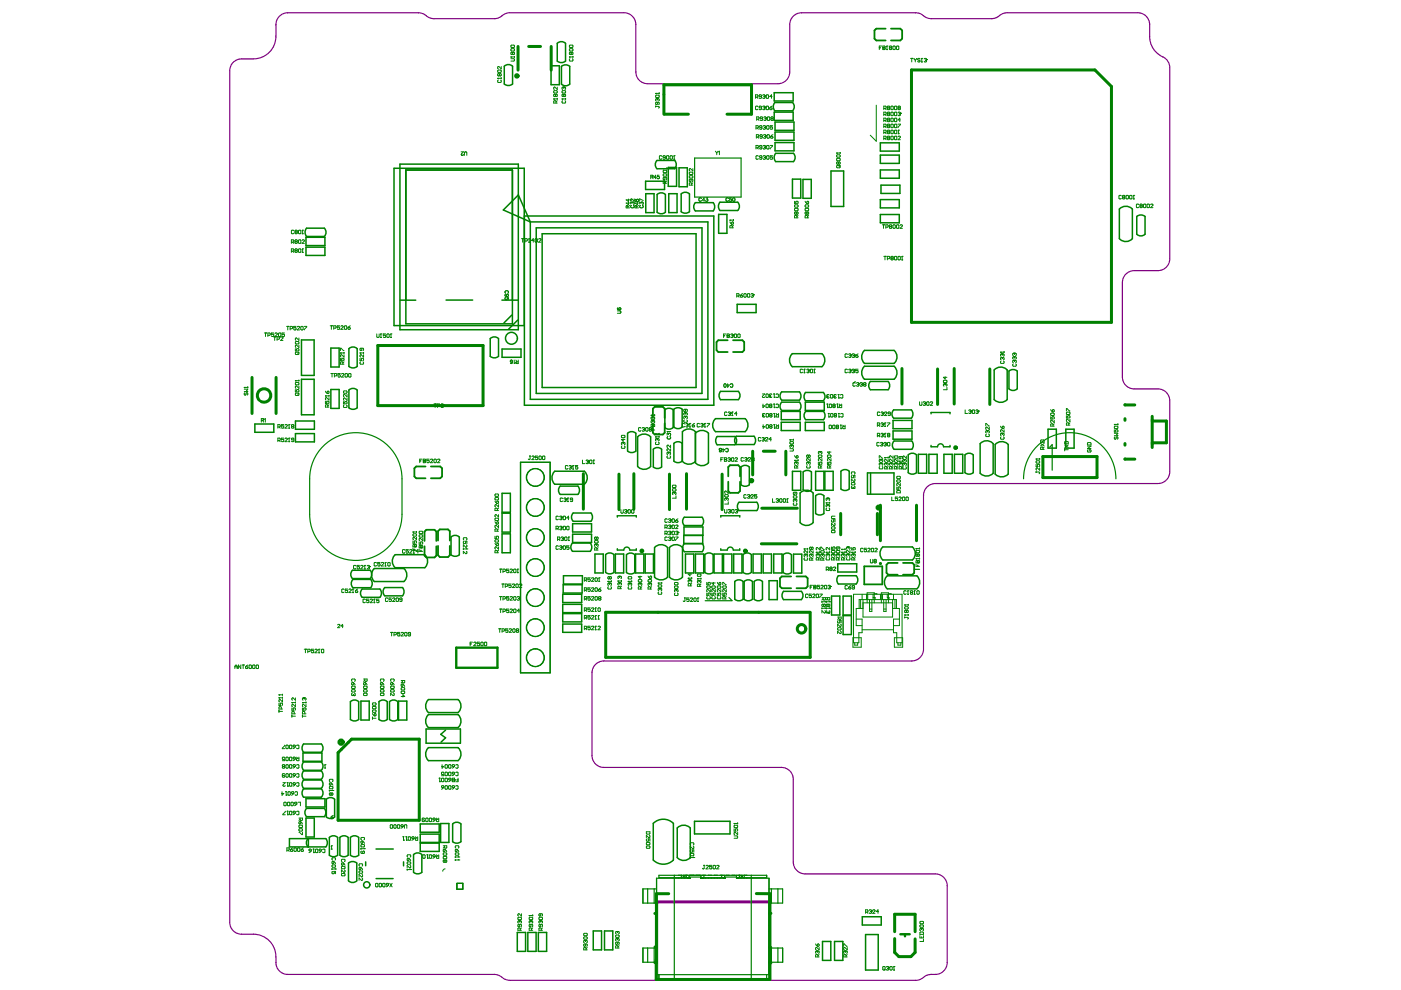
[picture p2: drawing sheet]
<svg xmlns="http://www.w3.org/2000/svg" width="297mm" height="210mm" viewBox="0 0 297 210" stroke-linecap="round" stroke-linejoin="round" font-family="sans-serif">
<path d="M49.3 13.4a2.51 2.51 0 0 1 1.9-.9 7 7 0 0 0 5.6-1.1 4.8 4.8 0 0 0 1.7-3.7v-2.5a2.51 2.51 0 0 1 2.5-2.5h27.7l.7 .1 1.6 .9 1 .3 13.2-.1 .6-.2 1.3-.8 1-.2h24.2a2.51 2.51 0 0 1 2.5 2.5v10a2.51 2.51 0 0 0 2.5 2.6h27.6a2.51 2.51 0 0 0 2.5-2.6v-10a2.51 2.51 0 0 1 2.5-2.5h24.2l.7 .1 1.6 .9 1.1 .3 13.1-.1 .7-.2 1.2-.8 1-.2h27.7a2.51 2.51 0 0 1 2.5 2.5 7.6 7.6 0 0 0 .8 5.1 8.5 8.5 0 0 0 2.8 2.3 2.51 2.51 0 0 1 .7 1.7v40.6a2.51 2.51 0 0 1-2.5 2.5h-5a2.51 2.51 0 0 0-2.5 2.5v20.1a2.51 2.51 0 0 0 2.5 2.5h5a2.51 2.51 0 0 1 2.5 2.5v15a2.51 2.51 0 0 1-2.5 2.5h-47.2a2.51 2.51 0 0 0-2.5 2.5v32.6a2.51 2.51 0 0 1-2.5 2.5h-65.3a2.51 2.51 0 0 0-2.5 2.5v17.6a2.51 2.51 0 0 0 2.5 2.5h37.7a2.51 2.51 0 0 1 2.5 2.5v17.6a2.51 2.51 0 0 0 2.5 2.5h27.6a2.51 2.51 0 0 1 2.5 2.5v16.3a2.68 2.68 0 0 1-3.3 2.5l-1.1 .2-1.2 .8-1.1 .3h-86l-1-.3-1.3-.8-1-.2h-43.8a2.51 2.51 0 0 1-2.5-2.5 5 5 0 0 0-3.9-5.9l-3.4-.1a2.51 2.51 0 0 1-2.5-2.5v-180.6l.1-.6z" fill="none" stroke="#800080" stroke-width=".25"/>
<path d="M139.2 207.6v-16.4h24v16.4" fill="none" stroke="#800080" stroke-width=".64"/>
<g fill="none" stroke="#008000" stroke-width=".32">
<path d="M106.9 14a1.24 1.24 0 0 1 1.8 0v3.8a1.34 1.34 0 0 1-1.8 0zM116.8 13.9h1.8v4.1h-1.8zM118.1 9.2a1.24 1.24 0 0 1 1.8 0v3.7a1.34 1.34 0 0 1-1.8 .1zM119 14.1v3.7a1.24 1.24 0 0 0 1.8 0v-3.7a1.34 1.34 0 0 0-1.8 0M164.1 19.7h4.1v1.7h-4.1zM83.5 35.7h27.7v33.3h-27.7zM84.8 34.8h25.1v35.1h-25.1zM86 36.1h22.6v32.6h-22.6zM136.9 38.4h4v1.8h-4zM139.3 34h3.8a1.34 1.34 0 0 1 0 1.8h-3.8a1.24 1.24 0 0 1 0-1.8zM141.7 35.5h1.7v4h-1.7zM144 35.6h1.7v4h-1.7z"/>
<path d="M164.1 23.8h4.1v1.7h-4.1zM164.3 21.7h3.7a1.24 1.24 0 0 1 0 1.8h-3.7a1.34 1.34 0 0 1 0-1.8zM164.3 25.9h4v1.7h-4zM164.3 28h4v1.8h-4zM164.3 30.2h4v1.8h-4zM164.5 32.5h3.7a1.24 1.24 0 0 1 0 1.8h-3.7a1.34 1.34 0 0 1 0-1.8zM168 38h1.8v4h-1.8zM170.2 38h1.8v4h-1.8zM176.2 36.3h2.7v7.5h-2.7zM186.6 30.3h4.1v1.7h-4.1zM186.6 32.9h4.1v1.7h-4.1zM186.6 36h4.1v1.8h-4.1z"/>
<path d="M186.8 39.3h4v1.7h-4zM64.9 50.3h4v1.8h-4zM64.9 52.4h4v1.8h-4zM65 48.4h3.8a1.24 1.24 0 0 1 0 1.7h-3.8a1.34 1.34 0 0 1 0-1.7zM106.7 44.5l3.2-3.2 2.5 5.8zM111.2 45.8h40.1v40.1h-40.1zM112.4 47.1h37.7v37.6h-37.7zM113.7 48.3h35.1v35.1h-35.1zM114.9 49.6h32.7v32.6h-32.7zM136.9 41.1h1.8v4h-1.8zM139.3 41.2a1.24 1.24 0 0 1 1.8 0v3.8a1.34 1.34 0 0 1-1.8 0zM141.8 41.1h1.7v4h-1.7z"/>
<path d="M144.4 41.1a1.24 1.24 0 0 1 1.8 0v3.8a1.34 1.34 0 0 1-1.8 0zM147.4 43h3.8a1.34 1.34 0 0 1 0 1.7h-3.8a1.24 1.24 0 0 1 0-1.7zM152.4 45.5h1.7v4h-1.7zM152.6 42.9h3.8a1.24 1.24 0 0 1 0 1.7h-3.8a1.34 1.34 0 0 1 0-1.7zM186.6 42.3h4.1v1.8h-4.1zM186.6 45.5h4.1v1.7h-4.1zM237.3 44.3a1.89 1.89 0 0 1 2.8 0v6.3a1.84 1.84 0 0 1-2.8 0zM241 45.9a1.34 1.34 0 0 1 1.8 0v3.8a1.24 1.24 0 0 1-1.8 0zM63.9 72.1h2.7v7.5h-2.7zM70.1 73.8h1.8v4h-1.8zM74 73.9a1.24 1.24 0 0 1 1.7 0v3.8a1.34 1.34 0 0 1-1.7 0zM84.8 63.6h1.2"/>
<path d="M86.1 63.6h2M94.6 63.6h5.6M103.9 71.8a1.24 1.24 0 0 1 1.8 0v3.7a1.34 1.34 0 0 1-1.8 .1zM106.4 63.6h2.1M106.4 74h4.1v1.8h-4.1zM108.5 66.8l-1.7 1.7M108.6 63.6h1.2M109.8 67.9l-2 1.9M156.3 64.5h4v1.8h-4zM167.9 75h6.4a1.84 1.84 0 0 1 0 2.7h-6.3a1.89 1.89 0 0 1-.1-2.7zM183.2 74.3h6.4a1.84 1.84 0 0 1 0 2.8h-6.3a1.89 1.89 0 0 1-.1-2.8zM183.2 77.7h6.4a1.84 1.84 0 0 1 0 2.7h-6.3a1.89 1.89 0 0 1-.1-2.7z"/>
<path d="M210.8 78.4a1.84 1.84 0 0 1 2.7 0v6.3a1.89 1.89 0 0 1-2.7 0zM213.9 78.7a1.34 1.34 0 0 1 1.8 0v3.7a1.24 1.24 0 0 1-1.8 0zM54 89.9h4.1v1.8h-4.1zM62.6 89.3h4.1v1.7h-4.1zM62.6 91.9h4.1v1.8h-4.1zM63.9 80.4h2.7v7.5h-2.7zM70.1 82.6h1.8v4h-1.8zM74 82.7a1.24 1.24 0 0 1 1.7 0v3.8a1.34 1.34 0 0 1-1.7 0zM117.6 100l6.3-.1a1.84 1.84 0 0 1 0 2.8h-6.3a1.89 1.89 0 0 1 0-2.7zM133.1 91.9a1.24 1.24 0 0 1 1.7 0v3.7a1.34 1.34 0 0 1-1.7 0zM135.2 92.6a1.89 1.89 0 0 1 2.7 0v6.3a1.84 1.84 0 0 1-2.7 0zM138.5 95.2a1.24 1.24 0 0 1 1.8 0v3.8a1.34 1.34 0 0 1-1.8 0z"/>
<path d="M142.7 86.9a1.34 1.34 0 0 0-1.7 0v3.7a1.24 1.24 0 0 0 1.7 0v-3.7M142.9 94a1.24 1.24 0 0 1 1.7 0v3.8a1.34 1.34 0 0 1-1.7 0zM142.9 86.8a1.34 1.34 0 0 1 1.7 0v3.7a1.24 1.24 0 0 1-1.7 0zM147.4 91.8a1.89 1.89 0 0 1 2.8 0v6.3a1.84 1.84 0 0 1-2.8 0v-6.6a1.89 1.89 0 0 0-2.7 0v6.3a1.84 1.84 0 0 0 2.7 0M151.6 88.8h6.4a1.89 1.89 0 0 1 0 2.7h-6.3a1.84 1.84 0 0 1-.1-2.7zM152.1 92.6h3.7a1.24 1.24 0 0 1 0 1.7h-3.7a1.34 1.34 0 0 1 0-1.7zM152.8 83h3.7a1.24 1.24 0 0 1 0 1.7h-3.7a1.34 1.34 0 0 1 0-1.7zM156.1 92.5h3.8a1.34 1.34 0 0 1 0 1.8h-3.8a1.24 1.24 0 0 1 0-1.8zM157.1 99a1.24 1.24 0 0 1 1.8 0v3.8a1.34 1.34 0 0 1-1.8 0zM165.6 87.2h4.1v1.8h-4.1zM165.6 89.5h4.1v1.8h-4.1zM165.7 85.3h3.8a1.34 1.34 0 0 1 0 1.7h-3.8a1.24 1.24 0 0 1 0-1.7z"/>
<path d="M165.7 83.1h3.8a1.34 1.34 0 0 1 0 1.7h-3.8a1.24 1.24 0 0 1 0-1.7zM168 99.9h1.8v4h-1.8zM170.7 85.3h4.1v1.7h-4.1zM170.7 89.5h4.1v1.8h-4.1zM170.8 83.2h3.8a1.24 1.24 0 0 1 0 1.8h-3.8a1.34 1.34 0 0 1 0-1.8zM170.8 87.2h3.8a1.34 1.34 0 0 1 0 1.8h-3.8a1.24 1.24 0 0 1 0-1.8zM172.9 99.9h1.8v4h-1.8zM174.9 99.9h1.7v4h-1.7zM178.3 99.9a1.24 1.24 0 0 1 1.7 0v3.8a1.34 1.34 0 0 1-1.7 0zM184.5 80.9h3.8a1.34 1.34 0 0 1 0 1.7h-3.8a1.24 1.24 0 0 1 0-1.7zM189.3 89.1h4.1v1.8h-4.1zM189.3 91.4h4.1v1.7h-4.1z"/>
<path d="M189.5 86.9h3.7a1.34 1.34 0 0 1 0 1.8h-3.7a1.24 1.24 0 0 1 0-1.8zM189.6 93.5h3.7a1.34 1.34 0 0 1 0 1.8h-3.7a1.24 1.24 0 0 1 0-1.8zM192.6 96.5a1.24 1.24 0 0 1 1.7 0v3.7a1.34 1.34 0 0 1-1.7 0zM194.7 96.3h1.8v4h-1.8zM196.9 96.3h1.8v4h-1.8zM200.1 96.3h1.8v4h-1.8zM202.4 96.3h1.7v4h-1.7zM204.6 96.5a1.24 1.24 0 0 1 1.7 0v3.7a1.34 1.34 0 0 1-1.7 0zM207.8 94.1a1.84 1.84 0 0 1 2.8 0v6.2a1.89 1.89 0 0 1-2.8 0zM211 94.2a1.84 1.84 0 0 1 2.8 0v6.3a1.89 1.89 0 0 1-2.8 0zM222.2 91h1.8v4h-1.8zM226 91h1.7v4h-1.7z"/>
<path d="M83.7 117.7l6.4-.1a1.89 1.89 0 0 1 0 2.8h-6.3a1.84 1.84 0 0 1-.1-2.7zM95.6 113.9a1.24 1.24 0 0 1 1.8 0v3.7a1.34 1.34 0 0 1-1.8 0zM106.4 104.6h1.8v4h-1.8zM106.4 108.8h1.8v4h-1.8zM106.4 113.2h1.8v4h-1.8zM118.8 103.1h3.7a1.34 1.34 0 0 1 0 1.7h-3.7a1.24 1.24 0 0 1 0-1.7zM121.4 115.1h3.7a1.34 1.34 0 0 1 0 1.8h-3.7a1.24 1.24 0 0 1 0-1.8zM121.4 111h4v1.8h-4zM121.4 113.3h4v1.7h-4zM121.5 108.8h3.8a1.34 1.34 0 0 1 0 1.7h-3.8a1.24 1.24 0 0 1 0-1.7zM126.1 117.5h1.8v4h-1.8zM130.5 117.5h1.7v4h-1.7z"/>
<path d="M132.8 117.6a1.24 1.24 0 0 1 1.8 0v3.8a1.34 1.34 0 0 1-1.8 0zM134.7 117.5h1.8v4h-1.8zM136.8 117.5h1.7v4h-1.7zM138.8 116.1a1.84 1.84 0 0 1 2.7 0v6.3a1.89 1.89 0 0 1-2.7 0zM141.9 116.1a1.84 1.84 0 0 1 2.8 0v6.3a1.89 1.89 0 0 1-2.8 0zM145 113.5h4v1.8h-4zM145 111.7h4v1.8h-4zM145.1 109.7h3.8a1.34 1.34 0 0 1 0 1.7h-3.8a1.24 1.24 0 0 1 0-1.7zM145.1 115.2h3.8a1.34 1.34 0 0 1 0 1.8h-3.8a1.24 1.24 0 0 1 0-1.8zM145.3 117.5h1.8v4h-1.8zM147.4 117.5h1.8v4h-1.8zM149.4 117.6a1.24 1.24 0 0 1 1.8 0v3.8a1.34 1.34 0 0 1-1.8 0z"/>
<path d="M151.4 117.5h1.8v4h-1.8zM153.4 117.5h1.8v4h-1.8zM155.6 117.5h1.7v4h-1.7zM156.7 106.5h3.8a1.34 1.34 0 0 1 0 1.7l-3.8 .1a1.24 1.24 0 0 1 0-1.8zM157.5 117.6a1.24 1.24 0 0 1 1.8 0v3.8a1.34 1.34 0 0 1-1.8 0zM159.7 117.5h1.7v4h-1.7zM161.8 117.5h1.8v4h-1.8zM164 117.5h1.8v4h-1.8zM166 117.6a1.24 1.24 0 0 1 1.8 0v3.8a1.34 1.34 0 0 1-1.8 0zM168.2 117.5h1.8v4h-1.8zM169.6 104.5a1.89 1.89 0 0 1 2.8 0v6.3a1.84 1.84 0 0 1-2.8 0zM170.3 100.1a1.34 1.34 0 0 1 1.7 0v3.7a1.24 1.24 0 0 1-1.7 0z"/>
<path d="M172.9 105.1a1.24 1.24 0 0 1 1.8 0v3.8a1.34 1.34 0 0 1-1.8 0zM177.6 119.5h4v1.8h-4zM183.9 100.3h5.6v4.5h-5.6zM184.6 100.3v4.5M187.1 116h6.3a1.84 1.84 0 0 1 0 2.7h-6.2a1.89 1.89 0 0 1-.1-2.7zM74.7 120.9h3.8a1.34 1.34 0 0 1 0 1.8h-3.8a1.24 1.24 0 0 1 0-1.8zM74.8 122.9h3.8a1.34 1.34 0 0 1 0 1.7h-3.8a1.24 1.24 0 0 1 0-1.7zM76.8 124.9h3.8a1.34 1.34 0 0 1 0 1.7h-3.8a1.24 1.24 0 0 1 0-1.7zM79.3 120.6l6.3-.1a1.84 1.84 0 0 1 0 2.8h-6.2a1.89 1.89 0 0 1-.1-2.7zM81.6 124.6h3.7a1.34 1.34 0 0 1 0 1.7h-3.7a1.24 1.24 0 0 1 0-1.7zM119.3 126h4v1.8h-4zM119.3 128.1h4v1.8h-4z"/>
<path d="M119.3 130.1h4v1.8h-4zM119.3 132.3h4v1.8h-4zM119.4 124h4v1.7h-4zM119.5 122.1h4v1.7h-4zM130.2 121.4a1.34 1.34 0 0 1-1.8 0v-3.8a1.24 1.24 0 0 1 1.8 0v3.8M155.8 123.3a1.24 1.24 0 0 1 1.7 0v3.8a1.34 1.34 0 0 1-1.7 0zM157.8 123.3a1.24 1.24 0 0 1 1.7 0v3.8a1.34 1.34 0 0 1-1.7 0zM159.9 123.3a1.24 1.24 0 0 1 1.8 0v3.8a1.34 1.34 0 0 1-1.8 0zM163 123.1h1.8v4h-1.8zM166.1 125.4h3.8a1.24 1.24 0 0 1 0 1.7h-3.8a1.34 1.34 0 0 1 0-1.7zM176.3 126.4h1.8v4h-1.8zM177.7 122.1h3.8a1.24 1.24 0 0 1 0 1.7h-3.8a1.34 1.34 0 0 1 0-1.7z"/>
<path d="M178.8 126.4h1.7v4h-1.7zM178.8 130.5h1.7v4h-1.7zM188 122.2l6.4-.1a1.89 1.89 0 0 1 0 2.7h-6.3a1.84 1.84 0 0 1-.1-2.6zM64.2 159.7h4.1v1.7h-4.1zM64.4 157.7h3.7a1.24 1.24 0 0 1 0 1.8h-3.7a1.34 1.34 0 0 1 0-1.8zM74.3 148.8a1.24 1.24 0 0 1 1.7 0v3.7a1.34 1.34 0 0 1-1.7 0zM76.5 148.7h1.8v4h-1.8zM80.3 148.8a1.24 1.24 0 0 1 1.8 0v3.7a1.34 1.34 0 0 1-1.8 0zM82.6 148.8a1.24 1.24 0 0 1 1.7 0v3.7a1.34 1.34 0 0 1-1.7 0zM84.5 148.7h1.7v4h-1.7zM90.3 154.6h7.3v3h-7.3zM90.8 151.5h6.3a1.84 1.84 0 0 1 0 2.8h-6.3a1.89 1.89 0 0 1 0-2.8z"/>
<path d="M90.8 158.6l6.3-.1a1.84 1.84 0 0 1 0 2.8h-6.3a1.89 1.89 0 0 1 0-2.7zM90.8 148.4l6.3-.1a1.84 1.84 0 0 1 0 2.8h-6.3a1.89 1.89 0 0 1 0-2.7zM94.5 154.8l-1 .9 1 .7-1 .9M61.4 177.8h7.7a1.34 1.34 0 0 1 0 1.8h-7.7zM64.4 165.4h3.7a1.24 1.24 0 0 1 0 1.7h-3.7a1.34 1.34 0 0 1 0-1.7zM64.4 167.3h3.7a1.24 1.24 0 0 1 0 1.7h-3.7a1.34 1.34 0 0 1 0-1.7zM64.4 161.6h3.7a1.24 1.24 0 0 1 0 1.7h-3.7a1.34 1.34 0 0 1 0-1.7zM64.4 163.5h3.7a1.24 1.24 0 0 1 0 1.7h-3.7a1.34 1.34 0 0 1 0-1.7zM64.9 173.5h1.7v4h-1.7zM64.9 169.3h4v1.8h-4zM65 171.4h3.8a1.34 1.34 0 0 1 0 1.8h-3.8a1.24 1.24 0 0 1 0-1.8zM65.3 177.8a1.24 1.24 0 0 0 0 1.8"/>
<path d="M65.4 177.8v1.8M69.2 169.5a1.24 1.24 0 0 1 1.7 0v3.7a1.34 1.34 0 0 1-1.7 0zM69.8 177.6a1.24 1.24 0 0 1 1.8 0v3.7a1.34 1.34 0 0 1-1.8 0zM72.1 177.6a1.24 1.24 0 0 1 1.7 0v3.7a1.34 1.34 0 0 1-1.7 0v-3.7M74.3 177.6a1.24 1.24 0 0 1 1.7 0v3.7a1.34 1.34 0 0 1-1.7 0zM89.1 174.7h4v1.8h-4zM89.1 176.9h4v1.7h-4zM89.1 178.8h4v1.7h-4zM93.4 174.6h1.8v4h-1.8zM96 174.7a1.24 1.24 0 0 1 1.7 0v3.8a1.34 1.34 0 0 1-1.7 0zM138.5 174.6a3 3 0 0 1 4.3 0v7.8a3 3 0 0 1-4.3 0zM143.6 175.6a1.89 1.89 0 0 1 2.7 0v6.2a1.84 1.84 0 0 1-2.7 0z"/>
<path d="M147.2 174.1h7.6v2.7h-7.6zM73.9 183a1.34 1.34 0 0 1 1.7 0v3.8a1.24 1.24 0 0 1-1.7 0zM77.5 182.7v.9M79.7 180h3.7M79.7 186.3h3.6M85.6 182.7v.9M87.7 181.2a1.24 1.24 0 0 1 1.7 0v3.8a1.34 1.34 0 0 1-1.7 0zM109.7 197.7h1.7v4h-1.7zM111.9 197.7h1.8v4h-1.8zM114.1 197.7h1.8v4h-1.8zM125.8 197.4h1.7v4h-1.7zM128.2 197.4h1.7v4h-1.7z"/>
<path d="M174.4 199.6h1.7v4h-1.7zM176.9 199.6h1.8v4h-1.8zM182.8 194.4h4v1.7h-4zM183.5 198.1h2.7v7.6h-2.7z"/>
<circle cx="108.4" cy="71.7" r="1.26"/>
<circle cx="77.8" cy="187.6" r=".66"/>
</g>
<g fill="none" stroke="#008000" stroke-width=".64">
<path d="M109.8 9.9v5M112.1 9.9h2.5M116.9 9.9v5M193.3 14.8h38.8l3.5 3.5v50h-42.3zM140.8 20v-2h18.5v2M140.8 20.1v4.1M140.9 24.2h5.1M159.3 20.1v4.1h-5.2M80.1 73.3h22.3v12.7h-22.3zM191.2 78.1v7.6M198.8 78.2v7.6M202.3 78.1v7.6"/>
<path d="M209.9 78.2v7.6M53.4 80v7.7M55 84.9a1.42 1.42 0 0 1 .5-2.4 1.42 1.42 0 0 1 1.9 1.4 1.42 1.42 0 0 1-2.1 1.2M58.5 80v7.7M159.6 95.7v5M161.8 95.7h2.6M166.6 95.7v5M221.1 96.8h11.5v4.5h-11.5zM238.5 85.8l2.1 .1M238.5 88.8v.3M238.5 94v.4M238.5 97.3h2.1"/>
<path d="M244.3 88.3v6.6M244.3 89.3h3v4.6h-3M123.7 100.4v7.6M131.2 100.5v7.6M134.4 100.4v7.6M141.9 100.5v7.6M145.6 100.4v7.6M153.1 100.5v7.6M161.4 115.3h7.5M161.5 107.8h7.5M178.2 108.9v4.5M186 108.9v4.5"/>
<path d="M186.7 107.1v7.5M194.3 107.1v7.5M171.7 129.8h-43.3v9.6h43.4v-9.6M71.7 159.6l2.8-2.9h14.4v17.2h-17.2zM138.8 193.7h.4M141.8 189.5h-2.6v14.6h-.3M160.4 189.5h2.8v18.2h-24.1v-4.2M163.2 193.7h.3M189.7 199v2.9l.9 .9h2.5l.9-.9v-2.8M189.7 197.5v-3.7h4.3v3.7M138.9 200.8h.3M163.2 204.2h.2"/>
<path d="M163.2 200.9h.2"/>
<circle cx="109.6" cy="16.1" r=".25"/>
<circle cx="159.3" cy="101.9" r=".25"/>
<circle cx="186.3" cy="107.6" r=".32"/>
<circle cx="169.9" cy="133.3" r=".9"/>
<circle cx="72.3" cy="157.4" r=".45"/>
</g>
<g fill="none" stroke="#008000" stroke-width=".38">
<path d="M187.8 6.1h-2l-.4 .4v1.7l.4 .4h2M188.9 6.1h2l.4 .4v1.7l-.4 .4h-2M154.3 72.1h-2l-.4 .4v1.8l.4 .3h2M155.4 72.1h2l.4 .4v1.8l-.4 .3h-2M90.2 98.9h-2l-.3 .4v1.7l.3 .4h2M91.4 98.9h1.9l.4 .4v1.7l-.4 .4h-1.9M138.4 88.6v-2l.4-.3h1.7l.4 .3v2M138.4 89.8v1.9l.4 .4h1.7l.4-.4v-1.9M90 115.8v2l.4 .4h1.7l.4-.4v-2M90 114.7v-2l.4-.4h1.7l.4 .4v2M92.9 114.6v-2l.4-.4h1.7l.4 .4v2M92.9 115.7v2l.4 .4h1.7l.4-.4v-2"/>
<path d="M154.4 102.1v2l.4 .4h1.7l.4-.4v-2M154.4 101v-2l.4-.4h1.7l.4 .4v2M190.3 119.4h-2l-.3 .3v1.8l.3 .4h2M191.5 119.4h1.9l.4 .3v1.8l-.4 .4h-1.9M167.7 122.2h-1.9l-.4 .4v1.7l.4 .4h1.9M168.9 122.2h2l.3 .4v1.7l-.3 .4h-2M183.2 120.1h3.9v3.8h-3.9z"/>
<circle cx="186.7" cy="119.5" r=".13"/>
</g>
<g fill="none" stroke="#008000" stroke-width=".21">
<path d="M105.5 16.6h.1M105.5 15l.6-.1 .2 .3-.7 .2zM105.5 16.6h.8M105.5 16.6l.1 .1M105.6 17l-.1 .1 .1 .4h.5l.2-.1-.2-.4M105.9 15.7l-.1-.1-.3 .1 .1 .4 .3-.1M105.9 15.7l.1-.1 .3 .1-.2 .4-.2-.1M105.9 15.7v.3M106.3 14.1v.5l-.7-.5-.1 .1 .1 .4M106.3 16.5v.2M108.3 12.1h.1M108.3 9.7l.7-.1 .1 .3-.7 .2z"/>
<path d="M108.3 12.4l.8 .2-.1 .4h-.7M108.3 12.1l.1 .1M108.3 10.4l.7-.1 .1 .4-.7 .1zM108.3 12.1h.8M108.7 11.2l-.1-.1-.3 .1 .1 .4 .3-.2M108.7 11.2l.1-.1 .3 .1-.1 .4-.3-.2M108.7 11.2v.2M109.1 11.9v.3M117.4 19.3l.6-.1 .1 .4-.6 .1zM118.1 18.5v.5l-.5-.5-.2 .1 .1 .4M119.2 19.3l.6-.1 .1 .4-.6 .1zM119.4 18.5h.1"/>
<path d="M119.4 18.5l-.2 .1 .1 .4M119.4 18.5l.1 .1M119.5 18.6l.2-.1 .2 .1-.1 .4M119.5 18.6v.1M120.7 12.1h.1M120.7 12.1l.1 .1M120.7 9.7l.6-.1 .2 .3-.7 .2zM120.7 10.4l.6-.1 .2 .4-.7 .1zM120.7 12.1h.8M120.8 12.4l-.1 .2 .1 .3 .7-.1-.2-.4M121.1 11.2l.1-.1 .3 .1-.2 .4-.2-.2M121.1 11.2v.2"/>
<path d="M121.1 11.2l-.1-.1-.3 .1 .1 .4 .3-.2M121.5 11.9v.3M139 19.8h.1M139 19.8l.1 .1M139 19.8h.8M139.8 19.7v.2M186.4 10.1h.3M186.9 9.8h-.5v.7M187.2 10.1h.1M187.2 9.8l.5 .1-.1 .6h-.4zM187.2 10.1h.4M187.9 10.5h.3"/>
<path d="M188.1 9.8h.1M188.1 9.8v.7M188.1 9.8l-.2 .1M188.7 10.1l-.1 .2 .1 .2 .4-.1-.2-.3M188.7 10.1l-.1-.1 .1-.2 .4 .1-.2 .2M188.7 10.1h.2M189.3 9.9l.1-.1 .4 .1-.1 .6-.4-.1zM190.1 9.9l.1-.1 .4 .1-.2 .6-.3-.1zM193.1 12.4h.5M193.3 12.4v.7M193.8 12.4l.3 .4M194.1 12.8v.3"/>
<path d="M194.3 12.4l-.2 .4M195.1 12.5l-.2-.1-.3 .1 .1 .3 .4 .1-.2 .2-.3-.1M195.3 13.1h.3M195.4 12.4h.1M195.4 12.4v.7M195.4 12.4l-.1 .1M195.9 12.5l.4-.1 .1 .2M196.2 12.8h.1M196.3 12.8l.1 .1-.1 .2-.4-.1M196.4 12.6h.1M196.4 12.6l-.1 .2M97.8 32.2h.5l-.5 .6 .3 .1 .1-.1"/>
<path d="M98.5 32.9v-.5l.2-.2 .2 .1 .1 .6M117.4 21h.1M117.4 21h.7M117.4 21l.1 .1M117.8 20.1l.1-.1 .2 .1-.1 .4-.2-.2M117.8 20.1l-.2-.1-.2 .1 .1 .4 .3-.2M117.8 20.1v.2M117.9 21.9l-.1-.5-.4 .1v.4h.7M118.1 21.4l-.2 .2M118.1 20.9v.2M119.2 21h.1M119.2 21h.7"/>
<path d="M119.2 21l.1 .1M119.3 21.4l-.1 .1 .1 .4 .6-.2-.1-.3M119.5 20.1l-.1-.1-.2 .1 .1 .4 .2-.2M119.5 20.1l.2-.1 .2 .1-.1 .4-.3-.2M119.5 20.1v.2M119.9 20.9v.2M138 37.5h.4v-.3h-.4v.7M138.2 37.5l.3 .4M139 20.3l.6-.1 .2 .4-.7 .1zM139 22.4v.3M139 22.6h.6l.2 .1-.2 .2M139.2 37.7h-.6l.4-.5v.7"/>
<path d="M139.3 20.9h.1M139.3 20.9l-.3 .2 .1 .3M139.3 20.9l.1 .2M139.4 21.1l.1-.2 .3 .2-.2 .3M139.4 21.7v.4l-.1 .1-.3-.1 .1-.4h.5l.2 .1-.2 .4M139.4 21.1v.1M139.7 37.2h-.3l-.1 .3a.27 .27 0 0 1 .4 0 .27 .27 0 0 1 0 .4 .27 .27 0 0 1-.4-.1M140.3 33.1l-.1-.1-.4 .1v.5l.1 .2 .4-.2M140.6 35.7h.1M140.6 37l.6-.1 .2 .3-.7 .2zM140.6 35.7l.1 .2M140.6 36.2l.6-.1 .2 .4-.7 .1z"/>
<path d="M140.6 35.7h.8M141 37.6l-.1 .5-.3-.1 .1-.4h.5l.2 .1-.2 .4M141.1 33.4h-.4l-.1-.1 .1-.3 .4 .1v.5l-.2 .2-.3-.2M141.1 38.9l-.1-.5-.4 .1v.4h.8M141.3 33.1l.1-.1 .4 .1-.1 .7-.4-.2zM141.4 38.4l-.3 .2M141.4 35.6v.3M142.1 33.1l.1-.1 .4 .1-.2 .7-.3-.2zM142.8 33.8h.3M142.9 33h.1M142.9 33v.8M142.9 33l-.1 .1"/>
<path d="M146.3 36.5h.5l.1 .4-.6 .1-.2-.1zM146.3 37.3h.5l.1 .3-.6 .2-.2-.2zM146.5 38v.4l-.1 .1-.3-.1 .2-.4h.5l.1 .1-.1 .4M146.6 39.3v-.4l-.3-.1-.2 .5h.8M146.9 35.7v.5l-.6-.5-.2 .2 .2 .3M146.9 38.8l-.3 .2M151.7 32.1l.3 .3M152 32.4v.4M152.3 32.1l-.3 .3M152.3 32.2l.2-.1v.7M160.2 20.6h.4l.1-.4-.5-.1v.8M160.3 27.1h.4l.1-.3-.5-.2v.8"/>
<path d="M160.3 31.3h.4l.1-.3-.5-.2v.8M160.4 29.1h.3l.2-.4-.5-.1v.7M160.4 25.3h.4l.1-.4-.5-.1v.7M160.4 20.6l.3 .3M160.5 31.3l.3 .3M160.5 27.1l.3 .3M160.6 29.1l.3 .2M160.7 25.3l.2 .2M160.7 22.6l-.1-.1-.4 .1v.5l.1 .2 .4-.2M160.8 33.1l-.1-.1-.4 .1v.5l.1 .2 .4-.2M161.4 20.5h-.3l-.2-.2 .2-.2 .3 .1v.5l-.1 .2-.4-.2M161.4 22.9h-.3l-.2-.1 .2-.3 .3 .1v.5l-.1 .2-.4-.2"/>
<path d="M161.5 33.4h-.3l-.2-.1 .2-.3 .3 .1v.5l-.1 .2-.4-.2M161.5 27h-.3l-.2-.1 .2-.3 .3 .2v.5l-.1 .1-.4-.1M161.5 31.2h-.3l-.2-.1 .2-.3 .3 .2v.5l-.1 .1-.4-.1M161.6 28.9h-.4l-.1-.1 .1-.2 .4 .1v.5l-.1 .1-.4-.1M161.7 25.2h-.4l-.1-.2 .1-.2 .4 .1v.5l-.1 .1-.4-.1M161.7 22.6l.4-.1 .1 .3M161.7 20.2l.4-.1 .1 .2M161.8 33.1l.4-.1 .1 .3M161.8 26.8l.4-.2 .1 .3M161.8 31l.4-.2 .1 .3M161.9 28.7l.3-.1 .2 .2M161.9 24.9l.4-.1 .1 .2"/>
<path d="M161.9 20.5h.2M161.9 22.9h.2M162 33.4h.2M162 31.2h.2M162 27h.2M162.1 22.9l.1 .1-.1 .3-.4-.2M162.1 20.5l.1 .1-.1 .3-.4-.2M162.1 28.9h.1M162.2 33.4l.1 .1-.1 .3-.4-.2M162.2 27l.1 .1-.1 .3-.4-.1M162.2 31.2l.1 .1-.1 .3-.4-.1M162.2 25.2h.1"/>
<path d="M162.2 22.8h.1M162.2 20.3h.1M162.2 22.8l-.1 .1M162.2 20.3l-.1 .2M162.2 28.9l.2 .2-.2 .2-.3-.1M162.3 33.3h.1M162.3 31.1h.1M162.3 26.9h.1M162.3 31.1l-.1 .1M162.3 33.3l-.1 .1M162.3 26.9l-.1 .1M162.3 25.2l.1 .1-.1 .2-.4-.1"/>
<path d="M162.4 28.8h.1M162.4 28.8l-.2 .1M162.4 25h.1M162.4 25l-.1 .2M162.4 20.2l.2-.1 .3 .1-.1 .7-.4-.2zM162.4 22.6l.2-.1 .3 .1-.1 .7-.4-.2zM162.5 33.1l.2-.1 .3 .1-.1 .7-.4-.2zM162.5 26.8l.2-.2 .3 .2-.1 .6-.4-.1zM162.6 28.7l.1-.1 .4 .1-.1 .6-.4-.1zM162.7 30.8l.3 .2-.1 .6-.4-.1zM162.7 24.9l.1-.1 .4 .1-.1 .6-.4-.1zM163.2 22.9h.4l.1 .2-.4 .2z"/>
<path d="M163.3 30.8h.5l-.5 .8M163.4 28.9h.4l.1 .3-.4 .1zM163.6 25.2l-.2 .1 .2 .2 .3-.1-.1-.2M163.6 25.2l-.2-.2 .2-.2 .3 .1-.1 .3M163.6 25.2h.2M163.7 22.5l-.5 .4M163.7 20.5h-.5l.4-.4v.8M163.8 33h-.5v.4l.2-.1 .3 .1-.1 .4-.4-.2M163.8 26.6h-.5v.4l.2-.1 .3 .1-.1 .4-.4-.1M163.9 28.6l-.5 .3M177.4 32.4h.1M177.4 32.4l.1 .2"/>
<path d="M177.4 35.2l.6-.1 .1 .4-.6 .1zM177.4 32.4h.7M177.5 32.8h.5l.1 .4-.6 .1-.1-.1zM177.5 33.6h.5l.1 .4-.6 .1-.1-.1zM177.8 34.5l-.2-.2-.2 .2 .1 .3 .3-.1M177.8 34.5l.1-.2 .2 .2-.1 .3-.2-.1M177.8 34.5v.2M178.1 32.3v.3M178.1 35.1l-.2 .2M185.8 22.3v7.6l-1.3-1.2M187.4 23h.4l.1-.4-.5-.1v.8M187.4 24.3h.4l.1-.4-.5-.1v.7"/>
<path d="M187.4 25.6h.4l.1-.4-.5-.2v.8M187.4 26.8h.4l.1-.4-.5-.1v.8M187.4 28.1h.4l.1-.4-.5-.1v.7M187.4 29.4h.4l.1-.4-.5-.1v.7M187.6 29.4l.3 .2M187.6 28.1l.3 .2M187.6 23l.3 .3M187.6 26.8l.3 .3M187.6 25.6l.3 .2M187.6 24.3l.3 .2M188.3 22.9l-.2-.1 .2-.3 .3 .1-.1 .3M188.3 22.9l-.2 .1 .2 .3 .3-.2-.1-.2"/>
<path d="M188.3 24.2l-.2-.2 .2-.2 .3 .1-.1 .3M188.3 24.2l-.2 .1 .2 .2 .3-.1-.1-.2M188.3 25.4l-.2-.1 .2-.3 .3 .2-.1 .2M188.3 25.4l-.2 .2 .2 .2 .3-.1-.1-.3M188.3 26.7l-.2-.1 .2-.3 .3 .1-.1 .3M188.3 26.7l-.2 .1 .2 .3 .3-.1-.1-.3M188.3 28l-.2-.2 .2-.2 .3 .1-.1 .3M188.3 28l-.2 .1 .2 .2 .3-.1-.1-.2M188.3 29.2l-.2-.1 .2-.2 .3 .1-.1 .2M188.3 29.2l-.2 .2 .2 .2 .3-.1-.1-.3M188.3 22.9h.2M188.3 29.2h.2"/>
<path d="M188.3 28h.2M188.3 26.7h.2M188.3 25.4h.2M188.3 24.2h.2M188.9 22.6l.1-.1 .4 .1-.1 .7-.4-.2zM188.9 23.9l.1-.1 .4 .1-.1 .6-.4-.1zM188.9 25.2l.1-.2 .4 .2-.1 .6-.4-.1zM188.9 26.4l.1-.1 .4 .1-.1 .7-.4-.1zM188.9 27.7l.1-.1 .4 .1-.1 .6-.4-.1zM188.9 29l.1-.1 .4 .1-.1 .6-.4-.1zM189.6 22.6l.2-.1 .3 .1-.1 .7-.4-.2zM189.6 23.9l.2-.1 .3 .1-.1 .6-.4-.1z"/>
<path d="M189.6 25.2l.2-.2 .3 .2-.1 .6-.4-.1zM189.6 26.4l.2-.1 .3 .1-.1 .7-.4-.1zM189.6 27.7l.2-.1 .3 .1-.1 .6-.4-.1zM189.6 29l.2-.1 .3 .1-.1 .6-.4-.1zM190.4 26.3h.5l-.5 .8M190.4 29l.1-.1 .4 .1-.5 .6h.5M190.4 23.9l.4-.1 .1 .2M190.4 28.3h.2M190.5 27.6h.1M190.5 22.9l-.1-.1 .1-.3 .4 .1-.1 .3M190.5 22.9l-.1 .1 .1 .3 .4-.2-.1-.2M190.5 22.9h.3"/>
<path d="M190.5 27.6v.7M190.5 27.6l-.1 .1M190.6 24.2h.2M190.8 24.2l.1 .1-.1 .2-.4-.1M190.9 24h.1M190.9 25.4h-.5l.4-.4v.8M190.9 24l-.1 .2M61.8 51.4h.4l.1-.4-.5-.2v.8M61.8 53.3h.4l.1-.4-.5-.1v.7M62 53.3l.3 .2M62 51.4l.3 .2M62.3 48.9l-.1-.1-.4 .1 .1 .7 .4-.2"/>
<path d="M62.7 49.2l-.2 .1 .2 .3 .3-.2-.1-.2M62.7 53.1l-.2-.1 .2-.2 .3 .1-.1 .2M62.7 51.2l-.2-.1 .2-.3 .3 .2-.1 .2M62.7 51.2l-.2 .2 .2 .2 .3-.1-.1-.3M62.7 53.1l-.2 .2 .2 .2 .3-.1-.1-.3M62.7 49.2l-.2-.1 .2-.3 .3 .1-.1 .3M62.7 51.2h.2M62.7 49.2h.2M62.7 53.1h.2M63.3 48.9l.1-.1 .4 .1-.1 .7-.4-.2zM63.3 51l.1-.2 .4 .2-.1 .6-.4-.1zM63.3 52.9l.1-.1 .4 .1-.1 .6-.4-.1z"/>
<path d="M64 51l.2-.2 .3 .2-.5 .6h.5M64 49.6h.3M64 53.5h.3M64.2 48.8h.1M64.2 52.8h.1M64.2 48.8v.8M64.2 52.8v.7M64.2 48.8l-.2 .1M64.2 52.8l-.2 .1M110.6 50.6h.5M110.8 50.6v.8M111.3 51.1h.4l.1-.4-.5-.1v.8"/>
<path d="M112.1 51.4h.2M112.2 50.6h.1M112.2 50.6v.8M112.2 50.6l-.1 .1M113.2 51h-.5l.4-.4v.8M113.4 50.7l.2-.1 .3 .1-.1 .7-.4-.2zM114.2 50.7l.1-.1 .4 .1-.5 .7h.5M133.1 44.1v-.5h-.3v.5h.7M133.3 42.9v.5l-.5-.4h.7M133.3 42.2v.5l-.5-.3h.7M133.5 43.6l-.4 .2M133.9 43.5a.28 .28 0 0 0-.2 .4 .28 .28 0 0 0 .3 .2h.2a.28 .28 0 0 0 .3-.2 .28 .28 0 0 0-.2-.4"/>
<path d="M134 42.9v.2l-.3-.2v.4M134.1 42.9a.27 .27 0 0 1 .3 .1 .27 .27 0 0 1-.1 .3M134.1 42.9h-.1M134.5 42.2v.5l-.6-.5-.2 .3 .2 .1M134.7 43.6l-.1 .5h.8M134.7 42.3v.4h.1l.3-.5a.25 .25 0 0 1 .3 .3 .25 .25 0 0 1-.3 .2l-.2-.4zM134.7 43.6h.1M134.7 43.6h.3v.5M135.1 42.9v.5l-.5-.4h.8M135.4 43.6l-.4 .2M135.8 43.5a.28 .28 0 0 0-.2 .4 .28 .28 0 0 0 .3 .2h.2a.28 .28 0 0 0 .3-.2 .28 .28 0 0 0-.2-.4M135.9 42.9v.2l-.3-.2v.4"/>
<path d="M136 42.9a.27 .27 0 0 1 .4 .1 .27 .27 0 0 1-.2 .3M136 42.9h-.1M136.4 42.5l-.8-.3v.5M148.7 42.1a.28 .28 0 0 0-.3-.2 .28 .28 0 0 0-.2 .3v.2a.28 .28 0 0 0 .2 .3 .28 .28 0 0 0 .3-.2M149.5 42.4h-.6l.4-.5v.8M149.7 41.9h.4l-.3 .3a.25 .25 0 0 1 .2 .4 .25 .25 0 0 1-.4-.1M154.4 42.1a.28 .28 0 0 0-.3-.2 .28 .28 0 0 0-.2 .3v.2a.28 .28 0 0 0 .2 .3 .28 .28 0 0 0 .3-.2M154.8 46.7h.1M154.8 47.1l.3 .5M154.8 46.7h.7M154.8 46.7l.1 .1M155.1 41.9h-.4v.4a.27 .27 0 0 1 .4-.1 .27 .27 0 0 1-.1 .4 .27 .27 0 0 1-.3-.1"/>
<path d="M155.1 47.2l.2-.1 .2 .1-.1 .4h-.3zM155.3 48.3v-.4l-.4-.1-.1 .5h.7M155.4 42a.34 .34 0 0 1 .4 .3 .34 .34 0 0 1-.4 .3l-.1-.2zM155.5 47.8l-.2 .3M155.5 46.5v.3M168.5 42.7v.5h.3l-.1-.3 .1-.2 .4 .1-.1 .4M168.6 44.2h.5l.1 .4-.6 .1-.1-.1zM168.6 43.4h.5l.1 .4-.6 .1-.1-.1zM168.8 45.1l-.1-.2-.2 .2 .1 .3 .2-.1M168.8 45.1l.2-.2 .2 .2-.1 .3-.3-.1M168.8 45.1v.2M169 46.2v-.4l-.4-.1-.1 .5h.7"/>
<path d="M169.2 45.7l-.2 .2M170.7 44.3l.6-.1 .1 .4-.6 .1zM170.7 43.6l.6-.2 .1 .4-.6 .1zM170.7 42.7l.4 .5M171.1 42.8l.2-.1 .1 .4-.3 .1zM171.1 45.1l-.2-.2-.2 .2 .1 .3 .3-.1M171.1 45.1l.1-.2 .2 .2-.1 .3-.2-.1M171.1 45.1v.2M171.2 46.2l-.1-.5-.4 .1v.4h.7M171.4 45.7l-.2 .2M187.1 47.7h.5M187.3 47.7v.7"/>
<path d="M187.4 54.4h.5M187.6 54.4v.7M187.8 48.2h.4l.1-.4-.5-.1v.7M188.1 54.9h.4l.1-.4-.5-.1v.7M188.7 48l-.1 .2 .1 .2 .4-.1-.2-.3M188.7 48l-.1-.1 .1-.2 .4 .1-.2 .2M188.7 48h.2M189 54.7l-.1-.1 .1-.2 .4 .1-.1 .2M189 54.7l-.1 .2 .1 .2 .4-.1-.1-.3M189 54.7h.3M189.3 47.8l.1-.1 .4 .1-.1 .6-.4-.1zM189.6 54.5l.2-.1 .3 .1-.1 .6-.4-.1z"/>
<path d="M190.1 47.8l.1-.1 .4 .1-.1 .6-.4-.1zM190.4 54.5l.1-.1 .4 .1-.1 .6-.4-.1zM190.8 47.8l.2-.1 .3 .1-.5 .6h.5M191.1 55.1h.3M191.3 54.4h.1M191.3 54.4v.7M191.3 54.4l-.2 .1M237.7 41.5l-.1-.1-.4 .1v.5l.2 .2 .3-.2M238.1 41.8l-.1 .1 .1 .3 .4-.2-.1-.2M238.1 41.8l-.1-.1 .1-.3 .4 .1-.1 .3M238.1 41.8h.3M238.7 41.5l.2-.1 .3 .1-.1 .7-.4-.2z"/>
<path d="M239.5 41.5l.1-.1 .4 .1-.1 .7-.4-.2zM240.3 42.2h.2M240.4 41.4h.1M240.4 41.4v.8M240.4 41.4l-.1 .1M241.4 43.4l-.1-.1-.4 .1 .2 .6 .3-.1M241.8 43.7l-.1-.2 .1-.2 .4 .1-.1 .3M241.8 43.7l-.1 .1 .1 .2 .4-.1-.1-.2M241.8 43.7h.3M242.4 43.4l.2-.1 .3 .1-.1 .6-.4-.1zM243.2 43.4l.1-.1 .4 .1-.1 .6-.4-.1zM243.9 43.4l.2-.1 .3 .1-.5 .6h.5"/>
<path d="M56 70.6h.5M56.3 70.6v.7M56.8 71.1h.4l.1-.4-.5-.1v.7M58 71.4h.5M58.1 70.6h-.6v.4l.3-.2 .3 .2-.2 .3-.4-.1M58.2 71.4v.8M58.3 70.7l.1-.1 .4 .1-.5 .6h.5M58.7 71.9l.5-.1-.1-.4h-.4v.8M59.1 70.7l.1-.1 .4 .1-.2 .6-.3-.1zM59.5 71.6l.1-.2 .4 .2-.5 .6h.5M60.3 70.6h-.5v.4l.3-.2 .2 .2-.1 .3-.4-.1M60.8 69.2h.5"/>
<path d="M61 69.2v.8M61.5 69.7h.4l.1-.4-.5-.1v.8M62.6 73.9v.5h.4l-.1-.4 .4-.1 .1 .1-.1 .4M62.7 74.7h.6l.1 .3-.7 .2-.1-.2zM62.7 72.4h.6l.1 .4-.7 .1-.1-.1zM62.8 69.2h-.5v.4l.2-.1 .3 .1-.2 .4-.3-.2M63 69.3l.1-.1 .4 .1-.5 .7h.5M63.4 71.7v.5l-.5-.5-.3 .1 .1 .4M63.4 73.2v.5l-.5-.5-.3 .1 .1 .4M63.4 74.7l-.3 .2M63.8 69.3l.1-.1 .4 .1-.2 .7-.3-.2zM64.5 69.2h.5l-.5 .8"/>
<path d="M70 69.1h.5M70.1 79.2h.5M70.3 69.1v.7M70.4 79.2v.7M70.8 69.6h.3l.2-.4-.5-.1v.7M70.9 79.7h.4l.1-.4-.5-.1v.7M72 69.1h-.5v.4l.3-.2 .2 .2-.1 .3-.4-.1M72.2 79.2h-.5v.4l.2-.2 .3 .2-.2 .3-.3-.1M72.2 74.8h.1M72.2 76v.5h.4l-.2-.3 .2-.2 .3 .1-.1 .4M72.2 74.3v-.5l.7 .5M72.2 74.8h.7"/>
<path d="M72.2 74.8l.1 .2M72.3 69.2l.1-.1 .4 .1-.5 .6h.5M72.4 79.3l.1-.1 .4 .1-.5 .6h.5M72.7 77.2v-.4l-.4-.1-.1 .5h.7M72.9 75.2v.5l-.6-.5-.1 .1 .1 .4M72.9 76.7l-.2 .3M72.9 74.7v.3M73 69.2l.1-.1 .4 .1-.1 .6-.4-.1zM73.2 79.3l.1-.1 .4 .1-.2 .6-.3-.1zM73.8 69.5h.3l.2 .2-.4 .1zM73.9 79.3l.1-.1 .4 .1-.1 .6-.4-.1zM74.3 69.1l-.5 .4"/>
<path d="M76.3 74.8h.1M76.3 76v.5h.4l-.1-.3 .1-.2 .4 .1-.1 .4M76.3 74.8h.8M76.3 74.8l.2 .2M76.5 76.7l-.2 .1 .2 .4h.5l.1-.1-.1-.4M76.7 73.8l-.1 .5-.3-.1 .2-.4h.5l.1 .2-.1 .3M77.1 75.2v.5l-.6-.5-.2 .1 .2 .4M77.1 74.7v.3M79.9 70.8l.1 .7 .4-.1v-.6M80.6 71.5h.3M80.8 70.8h.1M80.8 70.8v.7"/>
<path d="M80.8 70.8l-.2 .1M81.8 70.8h-.5v.4l.2-.2 .3 .2-.2 .3-.3-.1M82 70.9l.1-.1 .4 .1-.1 .6-.4-.1zM82.8 71.5h.2M82.9 70.8h.1M82.9 70.8v.7M82.9 70.8l-.1 .1M107.2 62.4l-.1 .4 .5 .1M107.2 63.1a.27 .27 0 0 0-.1 .3 .27 .27 0 0 0 .4 .1 .27 .27 0 0 0 0-.4h.3v.4M107.2 62.2a.28 .28 0 0 1-.1-.3 .28 .28 0 0 1 .2-.3h.2a.28 .28 0 0 1 .3 .3 .28 .28 0 0 1-.2 .3M108.7 76.6l-.2 .4h-.3M109 76.3v.8l.2-.2"/>
<path d="M109.4 76.3l.2 .4M109.9 76.3v.8l-.5-.1v-.2l.5-.1M130.9 65.9h.5l.2 .2-.1 .3h-.6M131 65.3l-.1 .3 .5 .1M153.4 71.2h.3M153.9 70.8h-.5v.8M154.2 71.2h.1M154.2 70.8l.5 .1-.2 .7h-.3zM154.2 71.2h.3M154.9 70.9l.4-.1 .1 .3M155.2 71.2h.1M155.3 71.2l.1 .1-.1 .3-.4-.2"/>
<path d="M155.4 71.1h.1M155.4 71.1l-.1 .1M155.7 70.9l.1-.1 .4 .1-.2 .7-.3-.2zM156.2 62.8h.4l.1-.4-.5-.1v.7M156.4 70.9l.1-.1 .4 .1-.1 .7-.4-.2zM156.5 62.8l.2 .2M157 62.6h.3l.2 .3-.4 .1zM157.5 62.3l-.5 .3M157.7 62.4l.1-.1 .4 .1-.1 .6-.4-.1zM158.5 62.4l.1-.1 .4 .1-.2 .6-.3-.1zM159.2 62.4l.4-.1 .1 .2M159.5 62.6h.1"/>
<path d="M159.6 62.6l.1 .2-.1 .2-.4-.1M159.7 62.5h.1M159.7 62.5l-.1 .1M170.2 78.4l-.2-.1-.3 .1v.5l.1 .1 .4-.1M170.4 79h.3M170.5 78.3h.1M170.5 78.3v.7M170.5 78.3l-.1 .1M171 78.4l.4-.1 .1 .2M171.3 78.7h.1M171.4 78.7l.1 .1-.1 .2-.4-.1M171.5 78.5h.1"/>
<path d="M171.5 78.5l-.1 .2M171.8 78.4l.1-.1 .4 .1-.1 .6-.4-.1zM172.5 79h.3M172.7 78.3h.1M172.7 78.3v.7M172.7 78.3l-.2 .1M179.7 75.2l-.2-.2-.3 .2 .1 .6 .4-.1M179.7 78.4l-.2-.1-.3 .1v.5l.1 .1 .4-.1M179.9 78.4l.4-.1 .1 .2M179.9 75.2l.4-.2 .1 .3M180.2 75.4h.1M180.2 78.7h.1"/>
<path d="M180.3 75.4l.1 .1-.1 .3-.4-.1M180.3 78.7l.1 .1-.1 .2-.4-.1M180.4 75.3h.1M180.4 78.5h.1M180.4 75.3l-.1 .1M180.4 78.5l-.1 .2M180.7 75.2l.4-.2 .1 .3M180.7 78.4l.4-.1 .1 .2M180.9 75.4h.2M180.9 78.7h.2M181.1 78.7l.1 .1-.1 .2-.4-.1M181.1 75.4l.1 .1-.1 .3-.4-.1"/>
<path d="M181.2 75.3h.1M181.2 78.5h.1M181.2 75.3l-.1 .1M181.2 78.5l-.1 .2M181.4 75.4h.4l.1 .3-.3 .1zM181.9 75l-.5 .4M181.9 78.3h-.5v.4l.3-.2 .2 .2-.1 .3-.4-.1M200.4 79.9v.5l-.4-.4h.8M212.1 74.7h.1M212.1 74.7h.8M212.1 74.7l.2 .1M212.3 76.5l-.2 .2 .2 .4h.5l.1-.2-.1-.4"/>
<path d="M212.4 75.8h.1M212.4 75h.1M212.4 75l-.3 .2 .2 .3M212.4 75.8l-.3 .1 .2 .4M212.4 75.8l.1 .1M212.4 75l.1 .2M212.5 75.9l.1-.1 .3 .1-.1 .4M212.5 75.2l.1-.2 .3 .2-.1 .3M212.5 75.2v.1M212.5 75.9v.1M212.9 74.5v.3M214.8 77.1l-.1 .2 .1 .4 .7-.2-.2-.4"/>
<path d="M215 76.4h.1M215 75.6h.1M215 74.9h.1M215 76.4l-.3 .1 .1 .4M215 76.4l.1 .1M215 75.6l.1 .2M215 75.6l-.3 .2 .1 .3M215 74.9l-.3 .1 .1 .4M215 74.9l.1 .1M215.1 76.5l.1-.1 .3 .1-.2 .4M215.1 75.8l.1-.2 .3 .2-.2 .3M215.1 75l.1-.1 .3 .1-.2 .4"/>
<path d="M215.1 75v.1M215.1 75.8v.1M215.1 76.5v.1M51.8 82.1h.1M51.8 82.5h.7l-.2 .3 .2 .2h-.7M51.8 82.1h.7M51.8 82.1l.1 .2M51.9 83.3l-.1 .1 .1 .4 .3-.2 .1-.3 .2 .1-.1 .4M52.5 82v.3M55.4 89.1h.4l.1-.3h-.5v.7M55.7 89.1l.2 .4M56.1 88.9l.2-.1v.7"/>
<path d="M58.9 90.5h.4l.1-.3-.5-.2v.8M58.9 93.4h.4l.1-.4-.5-.1v.7M59.2 93.4l.2 .2M59.2 90.5l.2 .3M60.2 92.9h-.5v.4l.2-.2 .3 .2-.2 .3-.3-.1M60.2 90h-.5v.4l.3-.1 .2 .4-.2 .1-.3-.1M60.4 90.2l.1-.2 .4 .2-.5 .6h.5M60.4 93l.1-.1 .4 .1-.5 .6h.5M61.2 90.8h.2M61.2 93.6h.2M61.3 90h.1M61.3 92.9h.1"/>
<path d="M61.3 90v.8M61.3 92.9v.7M61.3 90l-.1 .2M61.3 92.9l-.1 .1M61.9 90.4h.3M61.9 90.4l-.1-.1 .1-.3 .4 .2-.1 .2M61.9 90.4l-.1 .1 .1 .3 .4-.1-.1-.3M62.3 93.3h-.4l-.1-.2 .1-.2 .4 .1v.5l-.1 .1-.4-.1M62.6 80.7h.1M62.6 82.6v.5h.4l-.1-.3 .1-.2 .4 .1-.1 .4M62.6 80.7h.8M62.6 80.7l.1 .1"/>
<path d="M62.7 81.1h.6l.1 .4-.7 .1-.1-.1zM62.7 83.3h.6l.1 .4-.7 .1-.1-.1zM63.4 80.6v.2M63.4 81.8v.5l-.5-.5-.3 .2 .1 .3M63.4 83.3l-.3 .3M69 83.9h.1M69 85.1v.5h.4l-.2-.3 .2-.2 .4 .1-.2 .4M69 83.9h.8M69 83.9l.1 .2M69 82.9l.4 .5M69.4 83.1l.1-.2 .3 .2-.2 .3h-.2zM69.5 86.3v-.4l-.4-.1-.1 .5h.8"/>
<path d="M69.8 84.3v.5l-.6-.5-.2 .1 .1 .4M69.8 85.8l-.3 .3M69.8 83.8v.3M72.8 85.1v.5h.4l-.1-.2 .1-.3 .4 .2-.1 .3M72.9 85.9l-.1 .1 .1 .4h.6l.1-.1-.1-.4M72.9 82.9h.6l.1 .4-.7 .1-.1-.1zM73.6 84.4v.5l-.5-.5-.3 .1 .1 .4M73.6 83.6v.5l-.5-.5-.3 .2 .1 .3M89 97.7h.2M89.5 97.4h-.5v.7M89.7 97.7h.1M89.7 97.4l.5 .1-.1 .6h-.4z"/>
<path d="M89.7 97.7h.4M91 97.4h-.5v.3l.2-.1 .3 .1-.1 .4-.4-.1M91.3 97.5l.1-.1 .4 .1-.5 .6h.5M92 85.6h.5M92 97.5l.1-.1 .4 .1-.1 .6-.4-.1zM92.3 85.6v.8M92.8 86.1h.3l.2-.3-.5-.2v.8M92.8 97.5l.1-.1 .4 .1-.5 .6h.5M93.5 85.8l.4-.2 .1 .3M93.8 86h.1M93.9 86l.1 .1-.1 .3-.4-.1M94 85.9h.1"/>
<path d="M94 85.9l-.1 .1M112.3 96.7h.2M112.4 96.7v.6l-.1 .1-.3-.1M112.8 96.8l.1-.1 .4 .1-.5 .6h.5M114 96.7h-.5v.4l.3-.2 .2 .2-.1 .3-.4-.1M114.3 96.8l.1-.1 .4 .1-.2 .6-.3-.1zM115 96.8l.1-.1 .4 .1-.1 .6-.4-.1zM120.4 98.8l-.2-.1-.3 .1 .1 .7 .4-.2M120.6 98.8l.4-.1 .1 .3M120.9 99.1h.1M121 99.1l.1 .1-.1 .3-.4-.2M121.1 99h.1"/>
<path d="M121.1 99l-.1 .1M121.4 99.5h.2M121.5 98.7h.1M121.5 98.7v.8M121.5 98.7l-.1 .1M122.5 98.7h-.5v.4l.3-.1 .2 .1-.1 .4-.4-.2M123.5 97.6v.7h.5M124.2 97.7l.4-.1 .2 .2M124.5 97.9h.1M124.6 97.9l.2 .2-.2 .2-.4-.1M124.8 97.8h.1M124.8 97.8l-.2 .1"/>
<path d="M125 97.7l.1-.1 .4 .1-.1 .6-.4-.1zM125.8 98.3h.2M125.9 97.6h.1M125.9 97.6v.7M125.9 97.6l-.1 .1M131.7 92.4l.7-.1 .1 .4-.6 .1zM131.9 94.6l-.2 .1 .2 .4 .6-.2-.1-.3M132 93.8h.1M132 93.8l-.3 .1 .2 .4M132 93.8l.1 .1M132.1 93.9l.1-.1 .3 .1-.1 .4M132.1 93.1v.5l-.4-.4h.8"/>
<path d="M132.1 93.9v.2M135.9 90.8l-.1-.1-.4 .1v.5l.1 .1 .4-.1M136.1 90.8l.4-.1 .1 .2M136.4 91h.1M136.5 91l.1 .2-.1 .2-.4-.1M136.6 90.9h.1M136.6 90.9l-.1 .1M136.9 90.8l.1-.1 .4 .1-.1 .6-.4-.1zM137.8 91l-.2 .2 .2 .2 .3-.1-.1-.3M137.8 91l-.2-.1 .2-.2 .3 .1-.1 .2M137.8 91h.2M138 88h.1"/>
<path d="M138 88.5l.7-.1 .1 .4-.6 .1zM138 90l.7-.1 .1 .5h-.8zM138 88h.8M138 90.7v.5h.8M138 88l.2 .2M138.3 89.2h.1M138.3 89.2l.1 .1M138.3 89.2l-.3 .1 .2 .4M138.4 90.4h.1M138.4 89.3l.1-.1 .3 .1-.1 .4M138.4 89.3v.1M138.4 90v.4"/>
<path d="M138.4 90.9v.3M138.8 87.9v.3M139 92.6h.1M139 92h.1M139 92.6h.7M139 92.6l.1 .1M139 92h.7M139 92l.1 .1M139.1 93.8l-.1 .1 .1 .4 .6-.2-.1-.3M139.2 93h.1M139.2 93l-.2 .1 .1 .4M139.2 93l.2 .1"/>
<path d="M139.4 93.1l.1-.1 .2 .1-.1 .4M139.4 93.1v.1M139.7 91.9v.2M139.7 92.5v.2M141.4 92.3v-.4l.3 .2a.25 .25 0 0 1 .4-.2 .25 .25 0 0 1 0 .4M141.5 96.6l-.1 .2 .1 .3 .7-.1-.2-.4M141.6 92.6a.28 .28 0 0 0-.2 .3 .28 .28 0 0 0 .3 .2h.2a.28 .28 0 0 0 .3-.2 .28 .28 0 0 0-.2-.3M141.7 95.9h.1M141.7 95.9l-.3 .1 .1 .4M141.7 95.9l.1 .1M141.8 96l.1-.1 .3 .1-.2 .4M141.8 96v.1"/>
<path d="M142.2 94.4v.5l-.5-.5-.3 .1 .1 .4M142.2 95.1v.5l-.5-.5-.3 .2 .1 .3M142.2 91.5h-.8l.2 .2M145.1 89l-.1 .2 .1 .3h.5l.1-.1-.1-.4M145.1 89.9l-.1-.1-.4 .1 .2 .6 .3-.1M145.2 88.3h.1M145.2 87.5h.1M145.2 87.5l-.2 .2 .1 .3M145.2 88.3l-.2 .1 .1 .4M145.2 88.3l.1 .1M145.2 87.5l.1 .2M145.3 86.8v.4l-.1 .1-.2-.1 .1-.4h.5l.1 .1-.1 .4"/>
<path d="M145.3 87.7l.2-.2 .2 .2-.1 .3M145.3 88.4l.2-.1 .2 .1-.1 .4M145.3 87.7v.1M145.3 88.4v.1M145.4 89.9l.4-.1 .1 .2M145.6 90.2h.2M145.8 90.2l.1 .1-.1 .2-.4-.1M145.9 90h.1M145.9 90l-.1 .2M146.1 90.5h.3M146.3 89.8h.1M146.3 89.8v.7"/>
<path d="M146.3 89.8l-.2 .1M146.8 90.2h.3l.2 .2-.4 .1zM147.3 89.8l-.5 .4M148.3 89.9l-.1-.1-.4 .1 .1 .6 .4-.1M148.6 89.9l.3-.1 .2 .2M148.8 90.2h.1M148.9 90.2l.2 .1-.2 .2-.3-.1M149.1 90h.1M149.1 90l-.2 .2M149.3 90.5h.3M149.4 89.8h.1M149.4 89.8l-.1 .1"/>
<path d="M149.4 89.8v.7M149.9 89.8h.5l-.5 .7M152.5 95.1h.4v.3l-.4 .2 .1 .2h.3v-.2l-.4-.2zM152.8 97.4h.3M153.3 95.1v.7l.4-.5h-.6M153.3 97.1h-.5v.7M153.6 81.4a.34 .34 0 0 1 .4 .3 .34 .34 0 0 1-.4 .4l-.1-.3zM153.6 97.4h.1M153.6 97.1l.5 .1-.1 .6h-.4zM153.6 97.4h.4M153.9 95.2a.28 .28 0 0 1 .3-.1 .28 .28 0 0 1 .2 .2v.2a.28 .28 0 0 1-.2 .3 .28 .28 0 0 1-.3-.2M154.1 87.5l-.1-.1-.4 .1v.5l.2 .1 .3-.1"/>
<path d="M154.3 81.4v.7l.3-.5h-.5M154.3 97.2l.4-.1 .1 .2M154.4 87.5l.4-.1 .1 .2M154.6 97.4h.1M154.6 87.7h.2M154.7 97.4l.1 .2-.1 .2-.4-.1M154.8 87.7l.1 .2-.1 .2-.4-.1M154.8 97.3h.1M154.8 97.3l-.1 .1M154.8 81.5a.28 .28 0 0 1 .4-.1 .28 .28 0 0 1 .2 .2v.2a.28 .28 0 0 1-.2 .3 .28 .28 0 0 1-.4-.2M154.9 87.6h.1M154.9 87.6l-.1 .1"/>
<path d="M155.1 88.1h.3M155.2 97.1l.4 .1-.1 .6-.4-.1zM155.3 87.4h.1M155.3 87.4v.7M155.3 87.4l-.2 .1M155.8 97.2l.2-.1 .3 .1-.5 .6h.5M156.3 87.7h-.5l.3-.3v.7M157.6 97.1l-.1-.1-.4 .1 .2 .7 .3-.2M157.9 97.1l.4-.1 .1 .3M158.1 97.4h.2M158.3 97.4l.1 .1-.1 .3-.4-.2M158.4 97.3h.1"/>
<path d="M158.4 97.3l-.1 .1M158.6 97.1l.2-.1 .3 .1-.5 .7h.5M159.5 97l.4 .1-.1 .7-.4-.2zM161.3 92.9l-.1-.1-.4 .1 .1 .6 .4-.1M161.5 92.9l.4-.1 .1 .2M161.6 83.5h.5l-.5 .5 .2 .3 .3-.1M161.7 88.2h.1M161.7 88.2l.1 .2 .4-.1M161.8 85.7v.7l.3-.3h-.5M161.8 93.1h.1M161.8 90v.8l.4-.4h-.5M161.8 88h.1"/>
<path d="M161.8 88l-.1 .2M161.9 93.1l.1 .2-.1 .2-.4-.1M162 93h.1M162 93l-.1 .1M162.2 87.8l-.4-.1-.1 .1 .1 .2M162.3 92.9l.1-.1 .4 .1-.5 .6h.5M162.4 90.2l.2-.2 .3 .2-.1 .6-.4-.1zM162.4 87.8l.2-.1 .3 .1-.1 .6-.4-.1zM162.5 85.7l.4 .1-.1 .6-.4-.1zM162.5 83.5l.4 .2-.1 .6-.4-.1zM163.1 84h.1M163.1 84l.2 .3 .4-.1"/>
<path d="M163.3 86.1l-.2 .1 .2 .2 .4-.1-.2-.2M163.3 86.1l-.2-.2 .2-.2 .4 .1-.2 .3M163.3 86.1h.2M163.3 83.9l-.2 .1M163.3 83.9h.1M163.3 90.4l-.1 .1 .1 .3 .4-.1-.1-.3M163.3 88l-.1 .2 .1 .2 .4-.1-.1-.3M163.3 88l-.1-.1 .1-.2 .4 .1-.1 .2M163.3 88h.3M163.3 90.4l-.1-.1 .1-.3 .4 .2-.1 .2M163.3 90.4h.3M163.5 93.1h-.5l.4-.3v.7"/>
<path d="M163.7 83.7l-.4-.2-.2 .2 .2 .2M164 85.7h.3M164 83.5h.3M164.1 87.7h.2M164.1 90h.2M164.2 86.4h.1M164.2 84.3h.1M164.2 83.5v.8M164.2 85.7v.7M164.2 90.8h.1M164.2 88.4h.1M164.2 87.7v.7"/>
<path d="M164.2 90v.8M164.3 86.3l-.1 .1M164.3 84.2l-.1 .1M164.3 88.3l-.1 .1M164.3 90.7l-.1 .1M164.5 85.8l.2-.1 .3 .1-.1 .6-.4-.1M164.5 83.7l.2-.2 .3 .2-.1 .6-.4-.1M164.6 90l.2 .3M164.6 87.7l.2 .2M165.1 87.7v.7l-.5-.1 .1-.4h.4M165.1 90v.8l-.5-.1 .1-.4h.4M167.5 93.3h.1"/>
<path d="M167.5 95.1l.7 .2-.1 .3h-.6M167.5 93.8l.6-.2 .1 .4-.6 .1zM167.5 93.3h.7M167.5 93.3l.1 .1M167.7 94.4h.1M167.7 94.4l-.2 .1 .1 .4M167.7 94.4l.1 .1M167.8 94.5l.2-.1 .2 .1-.1 .4M167.8 94.5v.1M168.2 93.1v.3M168.5 97.6h.1M168.5 97.6h.7"/>
<path d="M168.5 97.6l.1 .1M168.5 96.6l.3 .5M168.7 98h.1M168.7 98l-.2 .1 .1 .4M168.7 98l.1 .1M168.8 96.7l.2-.1 .2 .1-.1 .4h-.3zM168.8 98.1l.2-.1 .2 .1-.1 .4M168.8 98.1v.1M169 99.2v-.3l-.4-.2-.1 .5h.7M169.2 98.7l-.2 .3M169.2 97.5v.2M171.1 98.7l-.1 .2 .1 .3h.6l.1-.1-.1-.4"/>
<path d="M171.3 98h.1M171.3 98l-.3 .1 .1 .4M171.3 98l.1 .1M171.4 96.6l-.1-.1-.3 .1 .1 .4 .3-.1M171.4 96.6l.1-.1 .3 .1-.1 .4-.3-.1M171.4 98.1l.1-.1 .3 .1-.1 .4M171.4 96.6v.3M171.4 98.1v.1M171.8 97.2v.5l-.5-.5-.3 .2 .1 .3M173.5 96.6l.6-.1 .2 .4-.7 .1zM173.5 98v.5h.4l-.1-.3 .1-.2 .4 .1-.2 .4M173.8 95.7h.1"/>
<path d="M173.8 95.7l.1 .2M173.8 95.7l-.3 .2 .1 .3M173.9 95.9l.1-.2 .3 .2-.2 .3M173.9 95.9v.1M174 99.2l-.1-.5-.4 .2v.3h.8M174.3 97.2v.5l-.5-.5-.3 .2 .1 .3M174.3 98.7l-.3 .3M175.3 84.1h.1M175.3 84.1l.1 .3 .4-.1M175.3 85.7h.3M175.4 84h.2M175.4 84l-.1 .1"/>
<path d="M175.4 96.6l.7-.1 .1 .4-.6 .1zM175.4 98v.5h.4l-.1-.3 .1-.2 .4 .1-.1 .4M175.4 86.4h.1M175.4 85.7v.7M175.6 86.3l-.2 .1M175.6 87.7h.3M175.7 88.4h.1M175.7 87.7v.7M175.8 90.3l.1-.2 .4 .2-.1 .6-.4-.1zM175.8 83.8l-.4-.2-.1 .2 .1 .2M175.8 95.7v.5l-.4-.3h.8M175.8 85.8l.1-.1 .4 .1-.1 .6-.4-.1z"/>
<path d="M175.9 88.3l-.2 .1M175.9 99.2l-.1-.5-.4 .2v.3h.8M176.1 83.8l.1-.2 .4 .2-.2 .6-.3-.1zM176.1 87.8l.1-.1 .4 .1-.1 .6-.4-.1zM176.2 97.2v.5l-.5-.5-.3 .2 .2 .3M176.2 98.7l-.3 .3M176.5 90.3l.2-.2 .3 .2-.1 .6-.4-.1zM176.7 86.1l-.1-.2 .1-.2 .4 .1-.1 .3M176.7 86.1l-.1 .1 .1 .2 .4-.1-.1-.2M176.7 86.1h.3M176.8 84.1h.1M176.8 84.1l.1 .3 .4-.1"/>
<path d="M176.9 84l-.1 .1M176.9 84h.2M177 88l-.1 .2 .1 .2 .4-.1-.2-.3M177 88l-.1-.1 .1-.2 .4 .1-.2 .2M177 88h.2M177.3 83.8l-.4-.2-.1 .2 .1 .2M177.4 90.5h.3M177.4 90.5l-.1-.1 .1-.3 .4 .2-.1 .2M177.4 90.5l-.1 .1 .1 .3 .4-.1-.1-.3M177.5 85.7h.2M177.6 86.4h.1M177.6 85.7v.7"/>
<path d="M177.7 83.6h.2M177.7 86.3l-.1 .1M177.7 87.7h.3M177.8 84.4h.1M177.8 83.6v.8M177.9 88.4h.1M177.9 87.7v.7M177.9 84.3l-.1 .1M178 85.7l.2 .2M178 88.3l-.1 .1M178.2 90.1h.2M178.2 83.8l.1-.2 .4 .2v.5l-.1 .1-.4-.1"/>
<path d="M178.2 87.8l.2-.1 .3 .1v.5l-.1 .1-.4-.1M178.3 90.9h.1M178.3 90.1v.8M178.4 90.8l-.1 .1M178.5 85.7v.7l-.5-.1 .1-.4h.4M178.7 90.1l.2 .3M179.2 90.1v.8l-.5-.1 .1-.4h.4M181.3 81.3l-.1-.2-.4 .2 .2 .6 .3-.1M181.6 81.3l.4-.2 .1 .3M181.8 81.5h.2M182 81.5l.1 .1-.1 .3-.4-.1M182.1 81.4h.1"/>
<path d="M182.1 81.4l-.1 .1M182.3 81.3l.4-.2 .1 .3M182.6 81.5h.1M182.7 81.5l.1 .1-.1 .3-.4-.1M182.8 81.4h.1M182.8 81.4l-.1 .1M183.2 81.5l-.1-.1 .1-.3 .4 .2-.1 .2M183.2 81.5l-.1 .1 .1 .3 .4-.1-.1-.3M183.2 81.5h.3M186 92.4h.4l.1-.4-.5-.1v.7M186 90.2h.4l.1-.4-.5-.1v.7M186.3 92.4l.2 .2"/>
<path d="M186.3 90.2l.2 .2M186.4 93.9l-.1-.1-.4 .1 .1 .7 .4-.2M186.4 97.2v-.5l.8 .5M186.5 87.5l-.1-.1-.4 .1v.5l.1 .1 .4-.1M186.5 98.9l-.1 .1 .1 .4h.5l.2-.1-.2-.4M186.7 93.9l.3-.1 .2 .3M186.7 98.2h.1M186.7 97.4h.1M186.7 97.4l-.3 .1 .1 .4M186.7 97.4l.1 .1M186.7 98.2l-.3 .1 .1 .4M186.7 98.2l.1 .1"/>
<path d="M186.8 87.5l.4-.1 .1 .2M186.8 92l.4-.1 .1 .2M186.8 89.8l.4-.1 .1 .2M186.8 97.5l.1-.1 .3 .1-.2 .4M186.8 98.3l.1-.1 .3 .1-.2 .4M186.8 97.5v.2M186.8 98.3v.1M186.9 94.2h.1M187 92.2h.2M187 90h.2M187 87.7h.2M187 94.2l.2 .1-.2 .3-.3-.2"/>
<path d="M187.2 87.7l.1 .2-.1 .2-.4-.1M187.2 92.2l.1 .2-.1 .2-.4-.1M187.2 90l.1 .2-.1 .2-.4-.1M187.2 94.1h.1M187.2 94.1l-.2 .1M187.3 92.1h.1M187.3 89.9h.1M187.3 87.6h.1M187.3 92.1l-.1 .1M187.3 89.9l-.1 .1M187.3 87.6l-.1 .1M187.4 93.9l.4-.1 .1 .3"/>
<path d="M187.5 87.5l.2-.1 .3 .1-.5 .6h.5M187.5 92.6h.3M187.5 90.4h.3M187.6 97h.1M187.6 97l.1 .2M187.6 97h.7M187.7 91.9h.1M187.7 89.7h.1M187.7 89.7v.7M187.7 91.9v.7M187.7 91.9l-.2 .1M187.7 89.7l-.2 .1"/>
<path d="M187.7 94.2h.1M187.8 94.2l.1 .1-.1 .3-.4-.2M187.8 98.2h.1M187.8 98.2l-.2 .1 .1 .4M187.8 98.2l.1 .1M187.9 94.1h.1M187.9 94.1l-.1 .1M187.9 98.3l.2-.1 .2 .1-.1 .4M187.9 98.3v.1M188.1 99.4l-.2-.5-.3 .1v.4h.7M188.2 89.7h.5l-.5 .7M188.2 93.9l.1-.1 .4 .1-.2 .7-.3-.2z"/>
<path d="M188.3 92.2l-.1-.1 .1-.2 .4 .1-.2 .2M188.3 92.2h.2M188.3 92.2l-.1 .2 .1 .2 .4-.1-.2-.3M188.3 97.4v.5l-.5-.5-.2 .1 .1 .4M188.3 98.9l-.2 .3M188.3 96.9v.3M188.8 87.7h-.4l-.1-.1 .1-.2 .4 .1v.5l-.1 .1-.4-.1M188.8 98.2h.1M188.8 98.2l-.2 .1 .1 .4M188.8 98.2l.2 .1M189 98.3l.1-.1 .2 .1-.1 .4M189 98.3v.1"/>
<path d="M189.1 99.4l-.1-.5-.4 .1v.4h.7M189.3 98.9l-.2 .3M189.3 96.7v.5l-.5-.5-.2 .1 .1 .4M189.3 97.4v.5l-.5-.5-.2 .1 .1 .4M189.6 96.8l.7-.1 .1 .3-.7 .2zM189.9 98.2h.1M189.9 98.2l-.3 .1 .1 .4M189.9 98.2l.1 .1M190 98.3l.1-.1 .3 .1-.1 .4M190 98.3v.1M190.1 99.4l-.1-.5-.4 .1v.4h.8M190.4 97.4v.5l-.5-.5-.3 .1 .1 .4"/>
<path d="M190.4 98.9l-.3 .3M190.6 97.8h.1M190.6 97.8l.2 .1M190.6 97.8h.8M190.9 98.2h.1M190.9 98.2l-.3 .1 .2 .4M190.9 98.2l.1 .1M191 96.8v.4l-.2 .1-.2-.1 .2-.4 .6 .1M191 98.3v.1M191 98.3l.3-.1 .2 .5M191.1 99.4l-.1-.5-.4 .1v.4h.8M191.4 98.9l-.3 .3"/>
<path d="M191.4 98.5l-.1 .2M191.4 97.8l.1 .2M191.4 97.1l.1 .1M191.5 99l-.1 .1 .1 .4h.5l.2-.2-.2-.3M191.7 98.2h.1M191.7 97.4h.1M191.7 97.4l-.3 .2v.3M191.7 98.2l-.3 .1M191.7 98.2l.1 .1M191.7 97.4l.1 .2M191.8 97.6l.1-.2 .3 .2-.2 .4M191.8 98.3l.1-.1 .3 .1-.2 .4"/>
<path d="M191.8 97.6v.1M191.8 98.3v.2M192.2 96.7v.5l-.7-.5-.2 .6M195 85.2l.1 .7 .4-.1v-.6M195.7 85.3l.4-.1 .1 .2M196 85.6h.1M196.1 85.6l.1 .1-.1 .2-.4-.1M196.2 85.4h.1M196.2 85.4l-.1 .2M196.5 85.3l.1-.1 .4 .1-.2 .6-.3-.1zM197.2 85.3l.2-.1 .3 .1-.5 .6h.5M200.1 80.6h.5l.2 .4-.7 .1-.1-.1z"/>
<path d="M200.3 81.4h.1M200.3 81.4l-.3 .1 .1 .4M200.3 81.4l.1 .1M200.4 81.5l.1-.1 .3 .1-.2 .4M200.4 81.5v.1M200.8 82.1v.5h-.8M204.6 86.9v.8h.5M205.4 87l.4-.1 .1 .3M205.6 87.3h.2M205.8 87.3l.1 .1-.1 .3-.4-.2M205.9 87.2h.1M205.9 87.2l-.1 .1"/>
<path d="M206.1 87l.2-.1 .3 .1-.1 .7-.4-.2zM206.9 87l.4-.1 .1 .3M207.1 87.3h.2M207.3 87.3l.1 .1-.1 .3-.4-.2M207.4 87.2h.1M207.4 87.2l-.1 .1M209 90.3v-.5l.8 .5M209.1 92.1l-.1 .1 .1 .4 .7-.2-.2-.3M209.2 91.3h.1M209.2 91.3l-.2 .1 .1 .4M209.2 91.3l.2 .1M209.4 91.4l.1-.1 .3 .1-.2 .4"/>
<path d="M209.4 91.4v.2M209.8 90.6v.5l-.6-.5-.2 .1 .1 .4M212.1 90.4l.4 .5M212.3 92.6l-.2 .1 .2 .4h.5l.1-.1-.1-.4M212.4 91.9h.1M212.4 91.9l-.3 .1 .2 .4M212.4 91.9l.1 .1M212.5 92l.1-.1 .3 .1-.1 .4M212.5 90.5l.1-.1 .3 .1-.1 .4h-.3zM212.5 92v.1M212.9 91.1v.5l-.5-.5-.3 .1 .2 .4M219.7 97.3h.1"/>
<path d="M219.7 97.8l.6-.1 .1 .4-.6 .1zM219.7 98.4v.5h.3l-.1-.2 .1-.3 .4 .2-.1 .3M219.7 99.9v.3M219.7 97.3h.7M219.7 97.3l.1 .1M220.4 99.2v.5l-.5-.5-.2 .1 .1 .4M220.4 97.2v.2M220.6 93.4l.7-.1 .1 .5h-.8zM220.6 94l.8 .5M221.1 95.3l-.1-.5-.4 .1v.4h.8M221.4 94.8l-.3 .2M221.4 94l-.8 .5"/>
<path d="M222.8 87.7l.6-.1 .1 .4-.6 .1zM222.8 86.8l.3 .5M222.8 88.3v.5h.3l-.1-.2 .1-.3 .4 .2-.1 .3M223.3 86.8l.2 .2-.1 .3h-.3zM223.3 90.4l-.2-.5-.3 .1v.4h.7M223.5 89.1v.5l-.5-.5-.2 .1 .1 .4M223.5 89.9l-.2 .2M225.7 95.4h.8M225.7 93.7l.7-.1 .1 .5h-.8zM225.7 95.1v.5M225.7 94.4l.8 .5M226.1 87.1v-.5l.8 .5"/>
<path d="M226.1 87.5l.6-.1 .2 .4-.7 .1zM226.1 88.1v.5h.4l-.2-.2 .2-.3 .4 .2-.2 .3M226.5 94.4l-.8 .5M226.6 90.1l-.1-.5-.4 .2v.3h.8M226.9 88.9v.5l-.6-.5-.2 .1 .1 .4M226.9 89.6l-.3 .3M230.6 94l.6-.2 .1 .5h-.7zM230.6 94.6h.7l-.7 .5h.7M230.7 95.3l-.1 .2 .1 .3h.5l.1-.3-.4-.2v.3M236.3 90h.1M236.3 91.9h.7l-.2 .2 .2 .3h-.7M236.3 91.1v.5h.3l-.1-.2 .1-.3 .4 .1-.1 .4"/>
<path d="M236.3 90.5l.6-.1 .1 .3-.6 .2zM236.3 90h.7M236.3 90l.1 .1M236.4 92.6l-.1 .1 .1 .4 .2-.1 .2-.4 .2 .1-.1 .4M237 89.9v.2M76.2 119.9h-.5v.4l.3-.2 .2 .2-.1 .3-.4-.1M77.3 119.9h.1M77.3 119.9l-.1 .1M77.3 119.9v.7M79.8 119.4l-.1-.1-.4 .1 .2 .6 .3-.1M80.6 119.3h-.5v.3l.2-.1 .3 .1-.1 .4-.4-.1M80.8 119.4l.2-.1 .3 .1-.5 .6h.5"/>
<path d="M81.7 119.3h.1M81.7 119.3v.7M81.7 119.3l-.1 .1M82.2 119.4l.1-.1 .4 .1-.1 .6-.4-.1zM85.8 116.7l-.1-.2-.4 .2 .2 .6 .3-.1M86.6 116.5h-.5v.4l.2-.1 .3 .1-.1 .4-.4-.1M86.8 116.7l.2-.2 .3 .2-.5 .6h.5M87.6 112.8h.1M87.6 113.3l.6-.1 .1 .3-.6 .2zM87.6 114.7v.5h.3l-.1-.3 .1-.2 .4 .1-.1 .4M87.6 115.6l.6-.2 .1 .5h-.7zM87.6 116.2v.5h.7"/>
<path d="M87.6 112.8h.7M87.6 112.8l.1 .1M87.6 117.3h.2M87.7 116.5h.1M87.7 116.5v.8M87.7 116.5l-.1 .2M87.9 115.9h.1M87.9 115.6v.3M87.9 116.4v.3M88.3 113.9v.5l-.5-.5-.2 .2 .1 .3M88.3 112.7v.2M88.7 116.9h-.5l.4-.4v.8"/>
<path d="M88.9 112.8l.6-.2 .1 .4-.6 .1zM88.9 113.5l.6-.1 .1 .4-.6 .1zM88.9 114.9v.5h.3l-.1-.3 .1-.2 .4 .1-.1 .4M88.9 115.8l.6-.2 .1 .5h-.7zM88.9 116.4v.5h.7M89.2 116.1h.1M89.2 115.8v.3M89.2 116.6v.3M89.6 114.1v.5l-.5-.5-.2 .2 .1 .3M98.2 116.4h.8M98.2 116.3v.2M98.4 114.5l-.2-.1 .2-.4 .6 .1-.1 .4"/>
<path d="M98.4 114.8l-.2 .1 .2 .4 .3-.2-.1-.3h.4v.5M98.9 115.5l.1 .1-.1 .4-.7-.5v.5M98.9 116.9l.1 .1-.1 .4-.7-.5v.5M98.9 116.3l.1 .1M99 116.4h.1M104.9 104.9l.7-.2 .1 .4-.6 .1zM104.9 105.6l.7-.1 .1 .4-.6 .1zM104.9 110l.7-.1 .1 .3-.6 .2zM104.9 113.7v.5h.4l-.1-.3 .1-.2 .4 .1-.1 .4M104.9 114.6l.7-.2 .1 .4-.6 .1zM104.9 110.6l.4 .5M104.9 106.2l.4 .5"/>
<path d="M104.9 115.2l.4 .5M105.3 106.4l.3-.2 .1 .4-.4 .1zM105.3 110.7l.3-.1 .1 .4-.4 .1zM105.3 115.3l.3-.1 .1 .4-.4 .1zM105.4 112.6l-.1-.5-.4 .2v.3h.8M105.4 108.2l-.1-.5-.4 .2v.3h.8M105.4 117.2l-.1-.5-.4 .1v.4h.8M105.7 107v.5l-.5-.5-.3 .1 .2 .4M105.7 109.1v.5l-.5-.5-.3 .1 .2 .4M105.7 111.4v.5l-.5-.5-.3 .1 .2 .4M105.7 115.9v.5l-.5-.5-.3 .2 .2 .3M105.7 112.1l-.3 .3"/>
<path d="M105.7 107.7l-.3 .3M105.7 116.7l-.3 .2M117.9 112.1h.4l.1-.4-.5-.1v.7M118.1 112.1l.3 .2M118.2 114.4h.4l.1-.4-.5-.1v.7M118.4 115.8l-.1-.1-.4 .1 .1 .7 .4-.1M118.4 109.6l-.1-.2-.4 .2v.5l.1 .1 .4-.1M118.5 114.4l.2 .2M118.6 109.6l.4-.2 .1 .3M118.6 111.7l.4-.1 .1 .2M118.6 115.8l.4-.1 .1 .3M118.9 116.1h.1"/>
<path d="M118.9 112h.1M118.9 109.8h.1M119 114l.3-.1 .2 .2M119 109.8l.1 .1-.1 .3-.4-.1M119 112l.1 .1-.1 .2-.4-.1M119 116.1l.1 .1-.1 .3-.4-.1M119.1 116h.1M119.1 111.8h.1M119.1 109.7h.1M119.1 116l-.1 .1M119.1 111.8l-.1 .2M119.1 109.7l-.1 .1"/>
<path d="M119.2 114.2h.1M119.3 105.7l-.1-.1-.4 .1 .1 .6 .4-.1M119.3 114.2l.2 .2-.2 .2-.3-.1M119.4 109.6l.1-.2 .4 .2-.1 .6-.4-.1zM119.4 111.7l.1-.1 .4 .1-.1 .6-.4-.1zM119.4 115.8l.1-.1 .4 .1-.1 .7-.4-.1zM119.5 114.1h.1M119.5 114.1l-.2 .1M119.5 105.7l.4-.1 .1 .2M119.7 114l.1-.1 .4 .1-.1 .6-.4-.1zM119.8 106h.1M119.9 106l.1 .1-.1 .2-.4-.1"/>
<path d="M120 105.8h.1M120 105.8l-.1 .2M120.3 111.6l.3 .1-.1 .6-.4-.1zM120.3 106.3h.2M120.4 105.6h.1M120.4 105.6v.7M120.4 105.6l-.1 .1M120.5 114.6h.2M120.6 113.9h.1M120.6 113.9l-.1 .1M120.6 113.9v.7M120.6 115.7h-.5v.4l.3-.1 .2 .1-.1 .4-.4-.1"/>
<path d="M120.6 109.8h-.5l.4-.4v.8M121.4 106h-.4l-.1-.2 .1-.2 .4 .1v.5l-.1 .1-.4-.1M126.1 114.7l.6-.1 .1 .4-.6 .1zM126.3 115.4h.1M126.3 115.4l-.2 .1 .1 .4M126.3 115.4l.1 .1M126.4 115.5l.2-.1 .2 .1-.1 .4M126.4 114l-.1-.1-.2 .1 .1 .4 .2-.2M126.4 114l.2-.1 .2 .1-.1 .4-.3-.2M126.4 114v.2M126.4 115.5v.1M126.6 116.6l-.2-.5-.3 .2v.3h.7"/>
<path d="M126.8 116.1l-.2 .3M131.6 108.1l.2 .7 .3-.1v-.6M132.4 108.2l.4-.1 .1 .2M132.6 108.4h.2M132.8 108.4l.1 .2-.1 .2-.4-.1M132.9 108.3h.1M132.9 108.3l-.1 .1M133.2 108.2l.1-.1 .4 .1-.2 .6-.3-.1zM133.9 108.2l.1-.1 .4 .1-.1 .6-.4-.1zM141 113.1h.4l.1-.3-.5-.2v.8M141 111.8h.4l.1-.3-.5-.2v.8M141.2 113.1l.3 .3"/>
<path d="M141.2 111.8l.3 .3M141.5 114l-.1-.1-.4 .1 .1 .6 .4-.1M141.5 110.1l-.1-.1-.4 .1v.5l.1 .2 .4-.2M141.7 112.8l.4-.2 .1 .3M141.7 110.1l.4-.1 .1 .3M141.7 111.5l.4-.2 .1 .3M141.7 114l.4-.1 .1 .2M142 110.4h.1M142 111.7h.1M142 114.2h.1M142 113h.1M142.1 114.2l.1 .2-.1 .2-.4-.1"/>
<path d="M142.1 110.4l.1 .1-.1 .3-.4-.2M142.1 111.7l.1 .1-.1 .3-.4-.1M142.1 113l.1 .1-.1 .3-.4-.1M142.2 112.9h.1M142.2 111.6h.1M142.2 110.3h.1M142.2 114.1h.1M142.2 112.9l-.1 .1M142.2 111.6l-.1 .1M142.2 110.3l-.1 .1M142.2 114.1l-.1 .1M142.5 111.5l.1-.2 .4 .2-.1 .6-.4-.1z"/>
<path d="M142.5 112.8l.1-.2 .4 .2-.1 .6-.4-.1zM142.5 110.1l.1-.1 .4 .1-.1 .7-.4-.2zM142.5 114l.1-.1 .4 .1-.1 .6-.4-.1zM142.7 103.6h.5l.1 .4-.6 .1-.1-.1zM142.7 102.9h.5l.1 .3-.6 .2-.1-.2zM142.8 104.4h.1M142.8 104.4l-.2 .1 .1 .4M142.8 104.4l.1 .1M142.9 104.5v.1M142.9 104.5l.2-.1 .2 .1-.1 .4M143.2 112.8l.4-.2 .1 .3M143.2 110.4h.4l.1 .2-.3 .2z"/>
<path d="M143.2 111.5l.2-.2 .3 .2-.5 .6h.5M143.2 113.9h.5l-.5 .7M143.3 105.1v.5h-.7M143.5 113h.1M143.6 113l.1 .1-.1 .3-.4-.1M143.7 112.9h.1M143.7 112.9l-.1 .1M143.7 110l-.5 .4M153.6 108l.2 .8 .3-.2v-.6M153.7 105l.6-.1 .1 .3-.6 .2zM153.9 105.6h.1M153.9 105.6l-.2 .1 .1 .4"/>
<path d="M153.9 105.6l.1 .1M154 105.7l.2-.1 .2 .1-.1 .4M154 105.7v.2M154.4 108.1l.4-.1 .1 .3M154.4 106.4v.5h-.7M154.4 104.1v.5l-.5-.5-.2 .1 .1 .4M154.6 108.4h.2M154.8 108.4l.1 .1-.1 .3-.4-.2M154.9 108.3h.1M154.9 108.3l-.1 .1M155.1 108.1l.2-.1 .3 .1-.1 .7-.4-.2zM155.9 108.1l.4-.1 .1 .3"/>
<path d="M156.1 108.4h.2M156.3 108.4l.1 .1-.1 .3-.4-.2M156.4 108.3h.1M156.4 108.3l-.1 .1M158.2 105l-.1-.1-.4 .1v.5l.1 .1 .4-.1M158.5 105l.3-.1 .2 .2M158.7 105.2h.1M158.8 105.2l.2 .2-.2 .2-.3-.1M159 105.1h.1M159 105.1l-.2 .1M159.2 105l.1-.1 .4 .1-.5 .6h.5M160.5 104.9h-.5v.3l.2-.1 .3 .1-.2 .4-.3-.1"/>
<path d="M163.8 105.7v.8h.5M164.5 105.9l.4-.2 .1 .3M164.8 106.1h.1M164.9 106.1l.1 .1-.1 .3-.4-.1M165 106h.1M165 106l-.1 .1M165.3 105.9l.1-.2 .4 .2-.1 .6-.4-.1zM166.2 105.7l.4 .2-.2 .6-.3-.1zM166.8 106.5h.3M166.9 105.7h.1M166.9 105.7v.8M166.9 105.7l-.1 .2"/>
<path d="M168.2 105.2l.6-.1 .1 .4-.6 .1zM168.3 106.6l-.1 .1 .1 .4 .6-.1-.1-.4M168.4 105.9h.1M168.4 105.9l-.2 .1 .1 .4M168.4 105.9l.2 .1M168.6 104.4l-.2 .5-.2-.2 .1-.3h.5l.1 .1-.1 .4M168.6 106l.1-.1 .2 .1-.1 .4M168.6 106v.1M170.5 116.4h.1M170.5 116.4h.7M170.5 116.4l.1 .1M170.6 118.3l-.1 .1 .1 .4h.5l.1-.2-.1-.3"/>
<path d="M170.7 117.5h.1M170.7 117.5l-.2 .1 .1 .4M170.7 117.5l.2 .1M170.9 117.6l.1-.1 .2 .1-.1 .4M170.9 117.6v.2M171.2 116.8v.5l-.6-.5-.1 .1 .1 .4M171.2 116.3v.2M171.9 117.5h.1M171.9 117.5l-.3 .1 .2 .4M171.9 117.5l.1 .1M172 116.1l-.1-.1-.3 .1 .2 .4 .2-.1M172 116.1l.1-.1 .3 .1-.1 .4-.3-.1"/>
<path d="M172 117.6l.1-.1 .3 .1-.1 .4M172 116.1v.3M172 117.6v.2M172.1 118.8l-.1-.5-.4 .1v.4h.8M172.4 116.8v.5l-.5-.5-.3 .1 .2 .4M172.4 118.3l-.3 .2M173.1 117.1h.1M173.1 117.1h.7M173.1 117.1l.1 .1M173.3 117.5h.1M173.3 117.5l-.2 .1 .1 .4M173.3 117.5l.1 .1"/>
<path d="M173.4 117.6l.2-.1 .2 .1-.1 .4M173.4 117.6v.1M173.6 118.7l-.2-.5-.3 .1v.4h.7M173.8 116.1v.5l-.5-.5-.2 .1 .1 .4M173.8 118.2l-.2 .3M173.8 117v.2M174 116.9l.6-.1 .2 .3-.7 .2zM174 116.5v-.5l.8 .5M174.3 117.5h.1M174.3 117.5l-.3 .1 .1 .4M174.3 117.5l.1 .1M174.4 117.6l.1-.1 .3 .1-.2 .4"/>
<path d="M174.4 117.6v.2M174.5 118.8l-.1-.5-.4 .1v.4h.8M174.8 118.3l-.3 .2M175.2 117.1h.1M175.2 106.6h.1M175.2 117.1h.7M175.2 117.1l.1 .1M175.2 106.6h.7M175.2 106.6l.1 .1M175.3 107.7l-.1 .2 .1 .3h.5l.1-.1-.1-.4M175.3 118.2l-.1 .1 .1 .4h.5l.1-.1-.1-.4M175.4 117.5h.1"/>
<path d="M175.4 107h.1M175.4 105.6h.1M175.4 107l-.2 .1 .1 .4M175.4 105.6l-.2 .1 .1 .4M175.4 117.5l-.2 .1 .1 .4M175.4 117.5l.1 .1M175.4 107l.1 .1M175.4 105.6l.1 .1M175.5 107.1l.2-.1 .2 .1-.1 .4M175.5 105.7l.2-.1 .2 .1-.1 .4M175.5 117.6l.2-.1 .2 .1-.1 .4M175.5 105.7v.2"/>
<path d="M175.5 107.1v.1M175.5 117.6v.1M175.9 116.1v.5l-.5-.5-.2 .1 .1 .4M175.9 106.5v.2M175.9 117v.2M176.3 116.8l.6-.1 .1 .4-.6 .1zM176.3 116v.5h.4l-.2-.3 .2-.2 .3 .1-.1 .4M176.3 111.8l.6-.1 .1 .4-.6 .1zM176.3 112.6l.6-.2 .1 .4-.6 .2zM176.4 110.2l-.1 .1 .1 .4 .4-.1-.1-.4h.3v.5M176.5 117.5h.1M176.5 117.5l-.2 .1 .1 .4"/>
<path d="M176.5 117.5l.2 .1M176.7 117.6l.1-.1 .2 .1-.1 .4M176.7 117.6v.1M176.8 118.7l-.1-.5-.4 .1v.4h.7M176.9 110.9l.1 .2-.1 .3-.6-.5v.5M177 118.2l-.2 .3M177 109.4l-.7 .2 .1 .3h.6M177.4 116.7h.5l.2 .4-.7 .1-.1-.1zM177.6 117.5h.1M177.6 117.5l-.3 .1 .1 .4M177.6 117.5l.1 .1M177.7 117.6l.1-.1 .3 .1-.2 .4"/>
<path d="M177.7 116l-.1 .5-.3-.2 .1-.3h.5l.2 .1-.2 .4M177.7 117.6v.1M177.8 118.7v-.4l-.4-.1-.1 .5h.8M178.1 118.2l-.3 .3M178.4 117.1h.1M178.4 116.5h.1M178.4 117.1h.8M178.4 116.5l.1 .1M178.4 116.5h.8M178.4 117.1l.1 .1M178.7 117.5h.1M178.7 117.5l-.3 .1 .1 .4"/>
<path d="M178.7 117.5l.1 .1M178.8 117.6l.1-.1 .3 .1-.2 .4M178.8 117.6v.1M178.9 118.7l-.1-.5-.4 .1v.4h.8M179.2 118.2l-.3 .3M179.2 116.3v.3M179.2 117v.2M179.6 118.2l-.1 .1 .1 .4h.5l.1-.1-.1-.4M179.7 117.5h.1M179.7 116h.1M179.7 117.5l-.2 .1 .1 .4M179.7 116l-.2 .1 .1 .4"/>
<path d="M179.7 117.5l.1 .1M179.7 116l.1 .1M179.8 117.6l.2-.1 .2 .1-.1 .4M179.8 116.1l.2-.1 .2 .1-.1 .4M179.8 116.1v.1M179.8 117.6v.1M180.2 116.7v.5l-.5-.5-.2 .1 .1 .4M180.5 102.4l.6-.1 .2 .4-.7 .1zM180.6 117.1h.1M180.6 117.1h.7M180.6 116.1v.5h.3l-.1-.3 .1-.2 .4 .1-.1 .4M180.6 117.1l.1 .1"/>
<path d="M180.6 100.6l-.1-.2 .1-.3 .7 .1-.2 .4M180.6 100.8l-.1 .1 .1 .4 .4-.1-.1-.4h.4v.5M180.6 103.1l-.1 .3 .1 .2 .3-.2M180.8 117.5h.1M180.8 117.5l-.2 .1 .1 .4M180.8 117.5l.1 .1M180.9 103.4l.1 .2M180.9 103.3v.1M180.9 117.6v.1M180.9 117.6l.2-.1 .2 .1-.1 .4M181 103.6h.1M181.1 118.7v-.4l-.4-.1-.1 .5h.7"/>
<path d="M181.1 101.6l.2 .1-.2 .4-.6-.5v.5M181.1 103.1l.2 .3-.3 .2M181.3 118.2l-.2 .3M181.3 117v.2M183 116.4l-.2-.2-.3 .2 .1 .6 .4-.1M183.7 116.2h-.5v.4l.3-.1 .2 .1-.1 .4-.4-.1M184 116.4l.1-.2 .4 .2-.5 .6h.5M184.5 118.6l.2 .8 .3-.2v-.6M184.7 116.4l.2-.2 .3 .2-.1 .6-.4-.1zM185.4 119l-.1-.1 .1-.3 .4 .1-.1 .3M185.4 119l-.1 .1 .1 .3 .4-.2-.1-.2M185.4 119h.3"/>
<path d="M185.5 116.4l.1-.2 .4 .2-.5 .6h.5M189.1 105.4v.7h.5M190.1 103.2v.5h.4l-.1-.2 .1-.3 .4 .2-.1 .3M190.1 101.1l.7-.1 .1 .4-.6 .1zM190.1 101.9l.7-.2 .1 .4-.6 .1zM190.1 104.1l.7-.1 .1 .5h-.8zM190.3 105.4h-.5v.4l.3-.2 .2 .2-.1 .3-.4-.1M190.6 105.5l.1-.1 .4 .1-.5 .6h.5M190.9 102.5v.5l-.5-.5-.3 .1 .2 .4M191.3 105.5l.2-.1 .3 .1-.1 .6-.4-.1zM192.1 105.5l.1-.1 .4 .1-.1 .6-.4-.1zM194.2 118.5h.1"/>
<path d="M194.2 116.3h.1M194.2 116.8l.6-.1 .2 .4-.7 .1zM194.2 116.3l.1 .1M194.2 119l.6-.2 .2 .5h-.8zM194.2 119.6v.5h.8M194.2 118.5h.8M194.2 118.5l.1 .1M194.2 116.3h.8M194.6 119.3h.1M194.6 117.6l-.1-.2-.3 .2 .1 .3 .3-.1M194.6 117.6l.1-.2 .3 .2-.2 .3-.2-.1M194.6 117.6v.2"/>
<path d="M194.6 119v.3M194.6 119.8v.3M195 116.2v.2M195 118.3v.3M219.7 100.1h.6l.1 .1-.1 .3M64.5 137.7h.5M64.8 137.7v.7M65.3 138.2h.3l.2-.4-.5-.1v.7M66.5 137.7h-.5v.3l.3-.1 .2 .1-.1 .4-.4-.1M66.8 137.8l.1-.1 .4 .1-.5 .6h.5M67.5 138.4h.3M67.6 137.7h.1"/>
<path d="M67.6 137.7v.7M67.6 137.7l-.1 .1M68.1 137.8l.2-.1 .3 .1-.1 .6-.4-.1zM71.6 132.5l.1-.1 .4 .1-.5 .6h.5M72.8 132.7h-.5l.3-.3v.7M73 125l-.2-.1-.3 .1 .1 .6 .4-.1M73.7 124.9h-.5v.4l.3-.2 .2 .2-.1 .3-.4-.1M74 125l.1-.1 .4 .1-.5 .6h.5M74.7 125.6h.3M74.8 124.9h.1M74.8 124.9v.7M74.8 124.9l-.1 .1"/>
<path d="M75.3 125.3h.4l.1 .2-.3 .1zM75.5 120l-.2-.1-.3 .1 .1 .6 .4-.1M75.8 124.9l-.5 .4M76.5 120l.1-.1 .4 .1-.5 .6h.5M77.2 120.6h.3M77.5 127.2l-.2-.2-.3 .2 .1 .6 .4-.1M77.8 120l.4-.1 .1 .2M78.1 120.3h.1M78.2 127h-.5v.4l.3-.1 .2 .1-.1 .4-.4-.1M78.2 120.3l.1 .1-.1 .2-.4-.1M78.3 120.1h.1M78.3 120.1l-.1 .2"/>
<path d="M78.5 127.2l.1-.2 .4 .2-.5 .6h.5M79.2 127.8h.3M79.3 127h.1M79.3 127v.8M79.3 127l-.1 .2M80.4 127h-.5v.4l.3-.1 .2 .4-.2 .1-.3-.1M81.6 120h.2M82.2 126.9l-.1-.1-.4 .1 .1 .6 .4-.1M82.8 134.1h.5M83 126.8h-.5v.4l.2-.2 .3 .2-.1 .3-.4-.1M83 134.1v.7M83.2 126.9l.2-.1 .3 .1-.5 .6h.5"/>
<path d="M83.5 134.6h.4l.1-.4-.5-.1v.7M84 126.9l.1-.1 .4 .1-.1 .6-.4-.1zM84.8 134.1h-.5v.4l.2-.2 .3 .2-.1 .3-.4-.1M85 134.2l.2-.1 .3 .1-.5 .6h.5M85.2 127.2l-.5-.2 .2-.2 .3 .1v.5l-.1 .1-.4-.1M85.8 134.2l.1-.1 .4 .1-.1 .6-.4-.1zM87 134.5h-.3l-.2-.2 .2-.2 .3 .1v.5l-.1 .1-.4-.1M99.7 136.5h.2M100.2 136.2h-.5v.7M100.4 136.3l.2-.1 .3 .1-.5 .6h.5M101.7 136.2h-.5v.3l.2-.1 .3 .1-.1 .4-.4-.1M101.9 136.3l.2-.1 .3 .1-.1 .6-.4-.1z"/>
<path d="M102.7 136.3l.1-.1 .4 .1-.1 .6-.4-.1zM105.7 133.3h.5M105.9 129.1h.5M105.9 126.5h.5M105.9 120.7h.5M105.9 133.3v.8M106.1 120.7v.7M106.1 126.5v.7M106.1 129.1v.8M106.4 123.8h.5M106.4 133.8h.4l.2-.4-.6-.1v.8M106.6 123.8v.8"/>
<path d="M106.6 129.6h.4l.1-.3-.5-.2v.8M106.6 127h.4l.1-.4-.5-.1v.7M106.6 121.2h.4l.1-.4-.5-.1v.7M107.1 124.3h.4l.1-.4-.5-.1v.8M107.7 133.3h-.5v.4l.3-.1 .2 .1-.1 .4-.4-.2M107.9 129.1h-.5v.4l.2-.1 .3 .1-.1 .4-.4-.1M107.9 126.5h-.5v.4l.2-.2 .3 .2-.1 .3-.4-.1M107.9 120.7h-.5v.3l.2-.1 .3 .1-.1 .4-.4-.1M108 133.4l.1-.1 .4 .1-.5 .7h.5M108.1 129.3l.2-.2 .3 .2-.5 .6h.5M108.1 120.8l.2-.1 .3 .1-.5 .6h.5M108.1 126.6l.2-.1 .3 .1-.5 .6h.5"/>
<path d="M108.4 123.8h-.5v.4l.4-.1 .1 .4-.1 .1-.4-.1M108.6 123.9l.2-.1 .3 .1-.5 .7h.5M108.8 133.3l.4 .1-.1 .7-.4-.2zM108.9 129.3l.1-.2 .4 .2-.1 .6-.4-.1zM108.9 126.6l.1-.1 .4 .1-.1 .6-.4-.1zM108.9 120.8l.1-.1 .4 .1-.1 .6-.4-.1zM109.4 123.9l.1-.1 .4 .1-.1 .7-.4-.1zM109.6 133.7l-.1-.1 .1-.3 .4 .1-.2 .3M109.6 133.7l-.1 .1 .1 .3 .4-.2-.2-.2M109.6 133.7h.2M109.7 126.6l.3-.1 .2 .2M109.7 121.4h.2"/>
<path d="M109.8 120.7h.1M109.8 120.7v.7M109.8 120.7l-.1 .1M109.9 126.9h.1M110 126.9l.2 .1-.2 .2-.3-.1M110.1 123.9l.2-.1 .3 .1-.5 .7h.5M110.2 126.7h.1M110.2 129.5h-.5l.3-.4v.8M110.2 126.7l-.2 .2M123.9 125.1h.4l.1-.3-.5-.2v.8M123.9 133.3h.4l.1-.4-.5-.1v.7M123.9 123h.4l.1-.4-.5-.1v.8"/>
<path d="M123.9 127h.4l.1-.4-.5-.1v.7M123.9 129.4h.4l.1-.4-.5-.1v.7M123.9 131h.4l.1-.4-.5-.1v.8M124.1 129.4l.3 .2M124.1 133.3l.3 .2M124.1 131l.3 .3M124.1 127l.3 .2M124.1 125.1l.3 .3M124.1 123l.3 .3M125.1 130.5h-.5v.4l.3-.1 .2 .1-.1 .4-.4-.2M125.1 128.9h-.5v.4l.3-.2 .2 .2-.1 .3-.4-.1M125.1 132.8h-.5v.3l.4-.1 .1 .4-.1 .1-.4-.1"/>
<path d="M125.1 124.6h-.5v.4l.3-.1 .2 .1-.1 .4-.4-.1M125.1 126.5h-.5v.4l.3-.2 .2 .2-.1 .3-.4-.1M125.1 122.5h-.5v.4l.3-.1 .2 .1-.1 .4-.4-.2M125.4 130.6l.1-.1 .4 .1-.5 .7h.5M125.4 129l.1-.1 .4 .1-.5 .6h.5M125.4 132.9l.1-.1 .4 .1-.5 .6h.5M125.4 122.6l.1-.1 .4 .1-.5 .7h.5M125.4 124.8l.1-.2 .4 .2-.5 .6h.5M125.4 126.6l.1-.1 .4 .1-.5 .6h.5M126.2 131.3h.2M126.2 129.6h.2M126.2 133.5h.2"/>
<path d="M126.2 126.6l.1-.1 .4 .1-.2 .6-.3-.1zM126.2 124.8l.1-.2 .4 .2-.2 .6-.3-.1zM126.2 122.6l.1-.1 .4 .1-.2 .7-.3-.2zM126.3 132.8h.1M126.3 130.5h.1M126.3 128.9h.1M126.3 128.9v.7M126.3 130.5v.8M126.3 132.8v.7M126.3 132.8l-.1 .1M126.3 130.5l-.1 .1M126.3 128.9l-.1 .1"/>
<path d="M126.8 131.3h.2M126.8 129l.1-.1 .4 .1-.1 .6-.4-.1zM126.8 132.9l.1-.1 .4 .1-.5 .6h.5M126.9 130.5h.1M126.9 130.5l-.1 .1M126.9 125h.4l.1 .3-.4 .1zM126.9 130.5v.8M126.9 123.3h.3M127 122.5h.1M127 126.9l-.1-.2 .1-.2 .4 .1-.1 .3M127 126.9l-.1 .1 .1 .2 .4-.1-.1-.2M127 126.9h.3"/>
<path d="M127 122.5v.8M127 122.5l-.1 .1M127.4 124.6l-.5 .4M128.9 123.3h.1M128.9 123.3h.7M128.9 123.3l.1 .1M129 124.4l-.1 .1 .1 .4 .6-.1-.1-.4M129.1 123.6h.1M129.1 123.6l-.2 .2 .1 .3M129.1 123.6l.2 .2M129.3 122.4l.1-.1 .2 .1-.1 .4-.2-.2M129.3 122.4l-.2-.1-.2 .1 .1 .4 .3-.2"/>
<path d="M129.3 123.8l.1-.2 .2 .2-.1 .3M129.3 122.4v.2M129.3 123.8v.1M129.6 123.1v.3M131 123.2h.1M131 123.2h.8M131 123.2l.1 .1M131.3 123.6h.1M131.3 122.2h.1M131.3 123.6l-.3 .1 .1 .4M131.3 122.2l-.3 .1 .1 .4M131.3 123.6l.1 .1"/>
<path d="M131.3 122.2l.1 .1M131.4 122.3l.1-.1 .3 .1-.2 .4M131.4 123.7l.1-.1 .3 .1-.2 .4M131.4 122.3v.1M131.4 123.7v.1M131.5 124.8l-.1-.5-.4 .1v.4h.8M131.8 124.3l-.3 .3M131.8 123.1v.2M133.2 123.3h.1M133.2 122.4l.6-.1 .1 .3-.6 .2zM133.2 123.3h.7M133.2 123.3l.1 .1"/>
<path d="M133.3 124.4l-.1 .1 .1 .4h.5l.1-.1-.1-.4M133.4 123.6h.1M133.4 123.6l-.2 .2 .1 .3M133.4 123.6l.2 .2M133.6 123.8l.1-.2 .2 .2-.1 .3M133.6 123.8v.1M133.9 123.1v.3M135.3 123l.7-.1 .1 .4-.6 .1zM135.6 123.6h.1M135.6 123.6l-.3 .2 .2 .3M135.6 123.6l.1 .2M135.7 123.8l.1-.2 .3 .2-.1 .3"/>
<path d="M135.7 122.1v.5l-.4-.3h.8M135.7 123.8v.1M135.8 124.9l-.1-.5-.4 .1v.4h.8M136.1 124.4l-.3 .2M137.4 122.1l.4 .5M137.5 122.9h.5l.2 .4-.7 .1-.1-.1zM137.7 123.6h.1M137.7 123.6l.1 .2M137.7 123.6l-.3 .2 .1 .3M137.8 122.3l.1-.2 .3 .2-.2 .3h-.2zM137.8 123.8l.1-.2 .3 .2-.2 .3M137.8 123.8v.1"/>
<path d="M137.9 124.9l-.1-.5-.4 .1v.4h.8M138.2 124.4l-.3 .2M139.5 123.6h.1M139.5 124.1l.7-.1 .1 .4-.6 .1zM139.5 123.6h.8M139.5 123.6l.2 .1M139.7 125.5l-.2 .1 .2 .4h.5l.1-.1-.1-.4M139.8 124.7h.1M139.8 124.7l-.3 .2 .2 .3M139.8 124.7l.1 .2M139.9 124.9l.1-.2 .3 .2-.1 .3M139.9 124.9v.1"/>
<path d="M140.3 123.5v.2M143 123.6l.6-.1 .2 .4-.7 .1zM143 124.4l.6-.1 .2 .3-.7 .2zM143.1 125.8l-.1 .1 .1 .4 .7-.2-.2-.3M143.3 125h.1M143.3 125l-.3 .1 .1 .4M143.3 125l.1 .1M143.4 125.1l.1-.1 .3 .1-.2 .4M143.4 125.1v.2M145.1 126.8h.2M145.2 126.8v.6l-.1 .1-.3-.1M145.9 122.6h.1"/>
<path d="M145.9 122.6h.8M145.9 122.6l.1 .1M146.1 126.8h-.5v.4l.3-.2 .2 .2-.1 .3-.4-.1M146.2 123h.1M146.2 123l-.3 .1 .1 .4M146.2 123l.1 .1M146.3 123.1l.1-.1 .3 .1-.2 .4M146.3 121.6v.5l-.4-.4h.8M146.3 123.1v.1M146.4 126.9l.1-.1 .4 .1-.5 .6h.5M146.4 124.2l-.1-.5-.4 .1v.4h.8M146.7 123.7l-.3 .3"/>
<path d="M146.7 122.5v.2M147.1 126.9l.1-.1 .4 .1-.1 .6-.4-.1zM147.9 127.5h.2M147.9 122.7h.1M147.9 122.7h.7M147.9 122.7l.1 .1M148 126.8h.1M148 126.8v.7M148 126.8l-.1 .1M148 121.7h.5l.1 .4-.6 .1-.1-.1zM148.1 123.1h.1M148.1 123.1l.1 .1"/>
<path d="M148.1 123.1l-.2 .1 .1 .4M148.2 123.2l.2-.1 .2 .1-.1 .4M148.2 123.2v.1M148.4 124.3v-.3l-.4-.2-.1 .5h.7M148.6 123.8l-.2 .3M148.6 122.6v.2M149.8 125.7v.5h.4l-.1-.2 .1-.3 .4 .2-.1 .3M149.8 124.4l.7-.2 .1 .4-.6 .1zM149.8 123.5v.5h.4l-.1-.3 .1-.2 .4 .1-.1 .4M150 126.5l-.2 .1 .2 .4h.5l.1-.1-.1-.4M150.6 125v.5l-.5-.5-.3 .1 .2 .4M150.9 125.7v.5h.4l-.1-.2 .1-.3 .4 .2-.2 .3"/>
<path d="M150.9 124.4l.6-.2 .2 .4-.7 .1zM151 126.5l-.1 .1 .1 .4h.5l.2-.1-.2-.4M151.3 123.5v.5l-.4-.4h.8M151.7 125v.5l-.5-.5-.3 .1 .1 .4M152.1 124.4l.6-.2 .1 .4-.6 .1zM152.1 125.7v.5h.4l-.2-.2 .2-.3 .3 .2-.1 .3M152.1 123.5l.4 .5M152.2 126.5l-.1 .1 .1 .4h.5l.1-.1-.1-.4M152.5 123.6l.1-.1 .2 .1-.1 .4h-.2zM152.8 125v.5l-.5-.5-.2 .1 .1 .4M153.2 124.4l.7-.2 .1 .4-.6 .1zM153.2 124v-.5l.8 .5"/>
<path d="M153.2 125.7v.5h.4l-.1-.2 .1-.3 .4 .2-.1 .3M153.7 127l-.1-.5-.4 .1v.4h.8M154 125v.5l-.6-.5-.2 .1 .2 .4M154 126.5l-.3 .2M171.3 126.1l-.1-.1-.4 .1 .1 .6 .4-.1M171.8 124.5h.2M172 126h-.5v.3l.4-.1 .1 .4-.1 .1-.4-.1M172.3 124.1h-.5v.7M172.3 126.1l.1-.1 .4 .1-.5 .6h.5M172.5 124.5h.1M172.5 124.1l.5 .1-.1 .6h-.4zM172.5 124.5h.4"/>
<path d="M173 126.1l.2-.1 .4 .1-.2 .6-.4-.1zM173.8 124.1h-.5v.4l.2-.2 .3 .2-.1 .3-.4-.1M173.8 126h.5l-.5 .7M174 124.2l.2-.1 .3 .1-.5 .6h.5M174.3 126.7h.7l-.1 .5-.4-.1v-.4M174.3 127.6h.7M174.3 129h.7M174.3 127.5v.2M174.3 128.8v.3M174.5 127l-.2 .2M174.6 128.2l-.1-.1-.2 .1 .1 .4 .2-.1M174.6 128.2l.2-.1 .2 .1-.1 .4-.3-.1"/>
<path d="M174.6 128.2v.3M174.8 124.2l.1-.1 .4 .1-.1 .6-.4-.1zM174.9 129.5l.1 .1-.1 .4-.6-.5v.5M174.9 127.5l.1 .1M174.9 128.8l.1 .2M175 127.6h.1M175 129h.1M175.2 126.7h.7v.4l-.3 .1-.2-.5M175.2 120.7h.4l.1-.3-.5-.2v.8M175.2 127.5v.2M175.2 128.8v.3M175.2 127.6h.7"/>
<path d="M175.2 129h.7M175.3 129.5l-.1 .3 .1 .2 .3-.2M175.4 120.7l.3 .3M175.4 127l-.2 .2M175.5 124.2l.4-.1 .1 .2M175.6 128.2l-.2-.1-.2 .1 .1 .4 .3-.1M175.6 128.2l.1-.1 .2 .1-.1 .4-.2-.1M175.6 128.2v.3M175.6 129.7v.1M175.6 129.8l.1 .2M175.7 130h.1M175.8 124.5h.1"/>
<path d="M175.8 129.5l.1 .3-.2 .2M175.8 127.5l.1 .1M175.8 128.8l.1 .2M175.9 124.5l.1 .1-.1 .2-.4-.1M175.9 127.6h.1M175.9 129h.1M176 124.3h.1M176 124.3l-.1 .2M176.1 120.6l-.2 .1 .2 .3 .3-.1-.1-.3M176.1 120.6l-.2-.1 .2-.3 .3 .2-.1 .2M176.1 120.6h.2M176.7 120.4l.1-.2 .4 .2-.5 .6h.5"/>
<path d="M177.6 130.8h.7v.4l-.3 .1-.2-.5M177.6 133.2l.6-.1 .1 .4-.6 .1zM177.7 131.6l-.1 .1 .1 .4 .4-.1-.1-.4h.3v.5M177.8 131.1l-.2 .2M178.2 132.3l.1 .2-.1 .3-.6-.5v.5M178.2 133.8l.1 .2-.1 .3-.6-.5v.5M179.7 124.3l-.2-.2-.3 .2 .1 .6 .4-.1M179.9 124.5h.4l.1 .3-.4 .1zM180.4 124.1l-.5 .4M180.8 135.2h1.8v2h-1.8zM181.2 124.5l-.5-.1 .1-.3 .4 .2v.5l-.1 .1-.4-.1M181.2 136.3v.5h.6v-.5"/>
<path d="M181.5 131.3h1.3v2.9h-.7v2.1h-1.1v-10.3h10.3v10.3h-1.2v-2.1h-.7v-2.9h1.3M182.2 129v-1.9h7.9v1.9M182.5 127.1v1.9M182.8 126v1.1M182.8 133.5h6.6M183 129h-1.5v3.6h1.3M183 127.1v3.7h6.2v-3.7M183 127.8h6.2M183.7 126v1.1M183.9 127.8v-2.1h1.5v2.1M184 126v1.1M184.4 127.1v2.5h.5v-2.5"/>
<path d="M184.4 129.1h.5M185.1 126v1.1M185.1 126.7h.4v.4M185.4 125.9h.5v.1M186.7 126v1.1M186.9 127.8v-2.1h1.5v2.1M187.1 126v1.1M187.4 127.1v2.5h.5v-2.5M187.4 129.1h.5M188.1 126v.7h.4v.4M188.2 126.7v.4M188.4 125.9h.5v.1"/>
<path d="M189.2 129h1.5v3.6h-1.3M189.4 126v1.1M189.6 135.2h1.8v2h-1.8zM189.7 127.1v1.9M190.4 136.3v.5h.6v-.5M191.8 130.4h.1M191.8 128.3h.1M191.8 128.8l.6-.2 .2 .4-.7 .1zM191.8 130.8v.2M191.8 130.9h.6l.2 .1-.2 .3M191.8 130.4h.8M191.8 130.4l.1 .1"/>
<path d="M191.8 128.3h.8M191.8 128.3l.1 .1M192.1 125.4l-.1-.2-.4 .2 .2 .6 .3-.1M192.2 129.5l.1-.1 .3 .1-.2 .4-.2-.1M192.2 129.5l-.1-.1-.3 .1 .1 .4 .3-.1M192.2 129.5v.3M192.4 126h.2M192.5 125.2h.1M192.5 125.2v.8M192.5 125.2l-.1 .2M192.6 128.1v.3M192.6 130.3v.2"/>
<path d="M193.1 125.6l-.1 .1 .1 .3 .4-.1-.1-.3M193.1 125.6h.3M193.1 125.6l-.1-.1 .1-.3 .4 .2-.1 .2M193.8 126h.2M193.9 125.2h.1M193.9 125.2v.8M193.9 125.2l-.1 .2M194.4 125.4l.1-.2 .4 .2-.1 .6-.4-.1zM49.8 141.7v-.5l.2-.2 .3 .2v.5M49.8 141.4h.5M51 141v.7l-.5-.7v.7M51.3 141h.5"/>
<path d="M51.6 141v.7M52.1 141.4h.3l.2 .2-.4 .1zM52.6 141l-.5 .4M52.8 141.1l.1-.1 .4 .1-.1 .6-.4-.1zM53.7 141l.4 .1-.2 .6-.3-.1zM54.3 141.1l.1-.1 .4 .1-.1 .6-.4-.1zM59.1 147.9h.1M59.1 147.3h.1M59.1 149.1v.5h.4l-.1-.3 .1-.2 .4 .1-.1 .4M59.1 150.6v.5M59.1 150.8h.8M59.1 147.9h.8"/>
<path d="M59.1 147.9l.2 .2M59.1 147.3h.8M59.1 147.3l.2 .1M59.6 150.3l-.1-.5-.4 .2v.3h.8M59.9 148.3v.5l-.5-.5-.3 .1 .2 .4M59.9 147.2v.2M59.9 147.8v.3M60.4 158l-.5 .6v.1h.5M60.6 158.1l.1-.1 .4 .1-.1 .6-.4-.1zM61.4 158.1l.1-.1 .4 .1-.2 .6-.3-.1zM61.9 149h.1M61.9 151.9h.7"/>
<path d="M61.9 150.1v.5h.4l-.2-.3 .2-.2 .3 .1-.1 .4M61.9 149h.7M61.9 151.6v.5M61.9 149l.1 .1M62.1 158.1l.4-.1 .1 .4h-.4zM62.4 151.3l-.1-.5-.4 .2v.3h.7M62.6 158.4l-.5 .3M62.6 149.3v.5l-.6-.5-.1 .2 .1 .3M62.6 148v.5l-.5-.5-.2 .1 .1 .4M62.6 148.8v.3M62.9 158.1l.1-.1 .4 .1-.1 .6-.4-.1M64.1 149h.1"/>
<path d="M64.1 150.1v.5h.4l-.1-.3 .1-.2 .4 .1-.2 .4M64.1 151.6v.5M64.1 151.9h.8M64.1 149h.8M64.1 149l.1 .1M64.4 148h.1M64.4 148l-.3 .1 .1 .4M64.4 148l.1 .1M64.5 148.1l.1-.1 .3 .1-.2 .4M64.5 148.1v.1M64.6 151.3l-.1-.5-.4 .2v.3h.8M64.9 149.3v.5l-.5-.5-.3 .2 .1 .3"/>
<path d="M64.9 148.8v.3M74.5 146.4l.7-.2 .1 .4-.6 .1zM74.5 144.8l.4-.1-.1 .5-.3-.1zM74.5 145.6l.7-.1 .1 .3-.6 .2zM74.7 144.5l-.2-.2 .2-.3h.5l.1 .1-.1 .4M74.7 147l-.2 .4 .2 .1 .2-.1M74.9 144.7l.4 .5M74.9 147.2v.2M74.9 147.4l.1 .1M75 147.5h.1M75.2 147l.1 .4-.3 .1M77.1 145.6l.6-.1 .1 .3-.6 .2z"/>
<path d="M77.1 147.1l.6-.1 .1 .4-.6 .1zM77.1 144.8l.4-.1v.4l-.3 .1zM77.1 144h.7v.3l-.3 .2-.2-.5M77.1 146.4l.6-.2 .1 .4-.6 .1zM77.3 144.2l-.2 .3M77.5 144.7l.3 .5M79 149.2l.6-.2 .1 .4-.6 .1zM79 149.9l.6-.1 .1 .4-.6 .1zM79 150.7l.6-.2 .1 .4-.6 .1zM79 152v.5M79 152.3h.7M79 151.3l.3 .5"/>
<path d="M79.3 151.4l.3-.1 .1 .4-.4 .1zM80.7 145.6l.6-.1 .1 .3-.6 .2zM80.7 146.4l.6-.2 .1 .4-.6 .1zM80.7 147.1l.6-.1 .1 .4-.6 .1zM80.7 144.8l.3-.1v.4l-.2 .1zM80.8 144.5l-.1-.2 .1-.3h.5l.1 .1-.1 .4M81 144.7l.4 .5M82.8 144.8l.4-.1v.4l-.3 .1zM82.8 145.6l.6-.1 .2 .3-.7 .2zM82.8 146.4l.6-.2 .2 .4-.7 .1zM82.9 144.5l-.1-.2 .1-.3h.5l.2 .1-.2 .4M83.2 144.7l.4 .5"/>
<path d="M83.4 147l.2 .1-.2 .4-.6-.5v.5M85.1 144.3h.7v.4l-.4 .1-.1-.5M85.1 145.9l.6-.1 .1 .4-.6 .1zM85.1 146.7l.6-.2 .1 .4-.6 .1zM85.1 145.2l.3-.2v.4l-.2 .1zM85.1 147.7h.7l-.4-.4v.5M85.3 144.5l-.2 .3M85.4 145l.4 .5M59.8 167.9v.7l.4-.4h-.5M60 165.9h.5l-.5 .5 .1 .3 .4-.1M60 162.5l-.1 .1 .1 .3 .4-.1-.2-.3M60 162.5l-.1-.1 .1-.3 .4 .1-.2 .3"/>
<path d="M60 162.5h.2M60.2 170.2l.1-.1 .4 .1-.1 .6-.4-.1zM60.4 160.7l-.2-.2-.3 .2 .1 .3 .4-.1v.4h-.5M60.4 164.2l-.2-.2-.3 .2v.5l.3 .1 .2-.3-.5-.1M60.5 172l-.5 .6v.1h.5M60.5 167.9h.3M60.6 162.2l.1-.1 .4 .1-.1 .7-.4-.1zM60.6 160.7l.1-.2 .4 .2-.1 .6-.4-.1zM60.6 164.2l.1-.2 .4 .2-.1 .6-.4-.1zM60.7 168.6h.1M60.7 167.9v.7M60.8 168.5l-.1 .1"/>
<path d="M60.9 165.9h.2M60.9 172h.2M60.9 170.2l.2-.1 .3 .1-.1 .6-.4-.1zM61 172.7h.1M61 166.7h.1M61 165.9v.8M61 172v.7M61 168l.2-.1 .4 .1-.2 .6-.4-.1zM61.1 166.6l-.1 .1M61.1 172.6l-.1 .1M61.4 164.2l.1-.2 .4 .2-.2 .6-.3-.1zM61.4 166.1l.1-.2 .4 .2-.2 .6-.3-.1z"/>
<path d="M61.4 162.2l.1-.1 .4 .1-.2 .7-.3-.1zM61.4 172.1l.1-.1 .4 .1-.2 .6-.3-.1zM61.4 160.7l.1-.2 .4 .2-.2 .6-.3-.1zM61.7 170.2l.1-.1 .4 .1-.1 .6-.4-.1zM61.8 168l.4-.1 .1 .3h-.4zM62.1 179.8l-.5 .3M62.1 166.1l.4-.2 .1 .4h-.4zM62.1 160.7l.4-.2 .1 .4h-.4zM62.1 162.2l.4-.1 .1 .4h-.4zM62.1 164.2l.4-.2 .1 .4h-.4zM62.1 172.1l.4-.1 .1 .4h-.4zM62.3 168.2l-.5 .4"/>
<path d="M62.3 179.9l.2-.1 .3 .1-.1 .6-.4-.1zM62.4 170.2l.4-.1 .1 .4h-.3zM62.6 168l.1-.1 .4 .1-.2 .6-.3-.1M62.6 172.4l-.5 .3M62.6 166.3l-.5 .4M62.6 160.9l-.5 .4M62.6 164.4l-.5 .4M62.6 162.5l-.5 .4M62.9 166.1l.1-.2 .4 .2-.1 .6-.4-.1M62.9 160.5l.2 .3M62.9 162.2l.1-.1 .4 .1-.1 .7-.4-.1M62.9 172.1l.1-.1 .4 .1-.1 .6-.4-.1"/>
<path d="M62.9 164.2l.1-.2 .4 .2-.1 .6-.4-.1M62.9 170.5l-.5 .3M63.1 179.9l.1-.1 .4 .1-.1 .6-.4-.1zM63.2 170.1h.5v.7M63.4 174.3l.4-.1v.4l-.3 .1zM63.4 173.5h.7v.3l-.3 .2-.2-.5M63.4 175.1l.6-.1 .1 .3-.6 .2zM63.4 175.8l.6-.1 .1 .4-.6 .1zM63.4 176.5l.6 .5h.1v-.5M63.4 160.5v.8l-.5-.1 .1-.4h.4M63.6 173.7l-.2 .3M63.8 174.2l.3 .5"/>
<path d="M64.3 179.8l-.5 .3M68.8 162.8h.2M68.9 162.1h.1M68.9 162.1v.7M68.9 162.1l-.1 .2M69.8 166.9l.7-.2 .1 .4-.6 .1zM69.8 166.1l.4-.1v.4l-.2 .1zM69.8 167.5v.2M69.8 167.6h.8M70 165.7l-.2-.1 .2-.4 .6 .2-.1 .3M70.2 173.2h.3l.2 .3-.4 .1zM70.2 168.2l.1-.1 .3 .1-.1 .4-.3-.1"/>
<path d="M70.2 168.2l-.1-.1-.3 .1 .2 .4 .2-.1M70.2 166l.4 .5M70.2 168.2v.3M70.3 179.3h.1M70.3 179.3v.7M70.3 179.3l-.1 .1M70.5 167.5l.1 .1M70.6 167.6h.1M70.7 172.9l-.5 .3M76.5 179.2l.7-.1 .1 .3-.7 .2zM76.5 179.9h.8M76.5 178.4l.4-.1v.4l-.3 .1z"/>
<path d="M76.5 179.8v.3M76.6 178.1l-.1-.2 .1-.3h.6l.1 .1-.1 .4M76.9 178.3l.4 .5M77.2 179.8l.1 .1M77.3 179.9h.1M82.7 175l.2-.1 .3 .1-.1 .6-.4-.1zM83.5 175l.1-.1 .4 .1-.1 .6-.4-.1zM84.4 174.9l.3 .1-.1 .6-.4-.1zM85 175l.4-.1 .1 .3h-.4zM85.4 177.4h.3M85.5 175.2l-.5 .4M85.5 178.2h.1"/>
<path d="M85.5 177.4v.8M85.7 178l-.2 .2M85.7 175.6l.2-.7 .3 .1v.6M86.1 177.4h.2M86.2 178.2h.1M86.2 177.4v.8M86.3 178l-.1 .2M86.6 177.5l.1-.1 .4 .1-.2 .7-.3-.2zM87.3 177.5l.4-.1 .1 .4h-.4zM87.8 177.8l-.5 .4M88.1 177.4l.2 .3M88.6 177.4v.8l-.5-.2 .1-.3h.4"/>
<path d="M90 173.6l-.1-.1-.4 .1v.5l.4 .1 .1-.2-.5-.2M90.3 173.6l.1-.1 .4 .1-.2 .6-.3-.1zM91 173.6l.1-.1 .4 .1-.1 .6-.4-.1zM91.8 173.6l.3-.1 .2 .3h-.4zM92.3 173.8l-.5 .4M92.5 173.5l.3 .2M93 173.5v.7l-.5-.1 .1-.4h.4M93.1 165h.3M93.2 165.7h.1M93.2 165v.7M93.4 165.6l-.2 .1M93.7 166.6h.3l.1 .4h-.4l-.1-.2z"/>
<path d="M93.7 165l.4 .1-.1 .6-.4-.1zM93.7 162.1v.8l.4-.4h-.5M94 179.3h.7v.4l-.4 .1-.1-.5M94.1 167l-.5 .3M94.1 163.8l-.1-.1-.4 .1 .1 .4 .4-.1v.4h-.5M94.2 179.6l-.2 .2M94.4 166.7l.1-.1 .4 .1-.2 .6-.3-.1zM94.4 162.2l.1-.1 .4 .1-.2 .7-.3-.1zM94.4 163.8l.1-.1 .4 .1-.2 .7-.3-.2zM94.4 165.1l.1-.1 .4 .1-.2 .6-.3-.1zM95.1 166.7l.1-.1 .4 .1-.1 .6-.4-.1zM95.1 162.2l.1-.1 .4 .1-.1 .7-.4-.1z"/>
<path d="M95.1 163.8l.1-.1 .4 .1-.1 .7-.4-.2zM95.1 165.1l.4-.1 .1 .4h-.4zM95.6 165.4l-.5 .3M95.9 166.7l.3-.1 .2 .4h-.4zM95.9 162.2l.3-.1 .2 .4h-.4zM95.9 163.8l.3-.1 .2 .4h-.4zM95.9 165.1l.5-.1v.7l-.5-.1 .1-.2zM96 165.4h.4M96.4 165.4h.1M96.4 167l-.5 .3M96.4 164.1l-.5 .4M96.4 162.5l-.5 .4"/>
<path d="M96.6 166.7l.1-.1 .4 .1-.1 .6-.4-.1M96.6 162.2l.1-.1 .4 .1-.1 .7-.4-.1M96.6 163.8l.1-.1 .4 .1-.1 .7-.4-.2M96.7 179.8l-.2-.1 .2-.4 .6 .1-.1 .4M96.9 165.4h.2M97.1 165v.7h-.5M137 176.4h.8v.3l-.6 .2zM137 178.7l.7-.1 .1 .4-.6 .1zM137 179.5l.7-.1 .1 .3-.6 .2zM137.2 177.9l-.2 .1 .2 .4 .3-.2-.1-.3h.4v.5M137.7 177.1l.1 .1-.1 .4-.7-.5v.5M146.5 179.2l-.2-.1 .2-.4 .6 .1-.1 .4"/>
<path d="M147 179.4l.1 .2-.1 .3-.7-.5v.5M155.6 174.6h.1M155.6 175.1l.7-.1 .1 .3-.6 .2zM155.6 175.7v.5h.4l-.1-.2 .1-.3 .4 .2-.1 .3M155.6 177.2l.8 .2-.1 .3h-.7M155.6 174.6h.8M155.6 174.6l.2 .1M156.4 176.5v.5l-.5-.5-.3 .1 .2 .4M156.4 174.5v.2M60.8 180.3h.4l.1-.4-.5-.1v.7M61.1 180.3l.2 .2M61.6 180.1h.4l.1 .3-.4 .1z"/>
<path d="M63.8 180.1h.4l.1 .3-.3 .1zM65.5 180.2l.4-.2 .1 .4h-.4zM66 180.4l-.5 .4M66.4 180h.2M66.5 180.8h.1M66.5 180v.8M66.6 180.7l-.1 .1M66.9 180.2l.1-.2 .4 .2-.1 .6-.4-.1zM67.6 180.2l.4-.2 .1 .4h-.3zM68.1 180.4l-.5 .4M68.4 180.2l.1-.2 .4 .2v.5l-.1 .1-.4-.1M70.2 180h.2"/>
<path d="M70.4 183.5l.6-.1 .1 .4-.6 .1zM70.4 182.7l.4-.1v.4l-.3 .1zM70.4 184.1v.3M70.4 184.3h.7M70.5 182.4l-.1-.2 .1-.3 .6 .1-.1 .4M70.5 184.8l-.1 .1 .1 .4 .4-.2-.1-.3h.3v.5M70.8 182.6l.3 .5M71 184.1l.1 .2M71.1 184.3h.1M72.4 183.1l.4-.2-.2 .5-.2-.1zM72.4 183.8l.6-.1 .1 .4-.6 .1zM72.4 185.3l.6-.1 .1 .4-.6 .1z"/>
<path d="M72.5 182.7l-.1-.1 .1-.4 .6 .1-.1 .4M72.8 182.9l.3 .5M73 184.4l.1 .2-.1 .3-.6-.5v.5M76.1 184l.4-.1v.4l-.2 .1zM76.1 184.8l.7-.1 .1 .3-.6 .2zM76.3 183.6l-.2-.1 .2-.4 .6 .2-.1 .3M76.5 183.9l.4 .5M76.6 180.4l-.1 .2 .1 .3h.6l.1-.3-.3-.2-.1 .5M76.8 185.4l.1 .1-.1 .4-.7-.5v.5M76.8 186.2l.1 .1-.1 .4-.7-.5v.5M79.6 187.4l.2-.1 .3 .1-.1 .6-.4-.1zM80.4 187.4l.1-.1 .4 .1-.1 .6-.4-.1z"/>
<path d="M81.1 187.4l.2-.1 .3 .1-.1 .6-.4-.1zM81.9 187.4l.4-.1 .1 .4h-.4zM82.4 187.7l-.5 .3M82.6 187.3l.5 .7M83.1 187.3l-.5 .7M86.3 182.9l.7-.2 .1 .4-.6 .1zM86.3 182.1l.4-.1v.4l-.2 .1zM86.3 184.2v.3M86.3 184.4h.8M86.5 181.7l-.2-.1 .2-.4 .6 .2-.1 .3M86.7 182l.4 .5M87 183.5l.1 .1-.1 .4-.7-.5v.5"/>
<path d="M87 184.2l.1 .2M87.1 184.4h.1M89.6 181.4l.2-.2 .3 .2-.1 .6-.4-.1zM90.5 181.2h.3M90.6 182h.1M90.6 181.2v.8M90.8 181.9l-.2 .1M91 181.4l.1-.2 .4 .2-.1 .6-.4-.1zM91.8 181.4l.3-.2 .2 .4h-.4zM92.3 181.6l-.5 .4M92.5 181.2l.3 .3M93 181.2v.8l-.5-.1 .1-.4h.4"/>
<path d="M94 180.2l.3-.1-.1 .5-.2-.1zM94 181l.6-.2 .1 .4-.6 .1zM94 181.7l.6-.1 .1 .4-.6 .1zM94.3 182.5v.2M94.3 182.5l-.1-.2-.2 .2 .1 .3 .2-.1M94.3 182.5l.2-.2 .2 .2-.1 .3-.3-.1M94.3 180.1l.4 .5M94.4 184.2l-.3 .1-.2 .4M96.5 180.2l.4-.1v.4l-.2 .1zM96.5 181l.7-.2 .1 .4-.6 .1zM96.5 182.3h.8M96.5 181.6v.2"/>
<path d="M96.5 182.2v.3M96.5 181.7h.8M96.9 187.3h1.3v1.2h-1.3zM96.9 188.5h1.2M96.9 180.1l.4 .5M97.2 181.6l.1 .1M97.2 182.2l.1 .1M97.3 181.7h.1M97.3 182.3h.1M98.1 187.3v1.3h-1.3v-1.3h1.3M109.9 194.5h.5l.2 .4-.7 .1-.1-.1zM110.1 195.2h.1"/>
<path d="M110.1 195.2l-.3 .2 .1 .3M110.1 195.2l.1 .2M110.2 196l-.1 .5-.3-.1 .1-.4h.5l.2 .1-.2 .4M110.2 195.4l.1-.2 .3 .2-.2 .3M110.2 195.4v.1M110.3 197.2v-.3l-.4-.2-.1 .5h.8M110.6 193.7v.5l-.5-.5-.3 .2 .1 .3M110.6 196.7l-.3 .3M112.2 194.1h.1M112.2 194.6l.6-.1 .1 .4-.6 .1zM112.2 194.1h.7M112.2 194.1l.1 .1"/>
<path d="M112.4 195.2h.1M112.4 195.2l-.2 .2 .1 .3M112.4 195.2l.2 .2M112.6 196l-.2 .5-.2-.1 .1-.4h.5l.1 .1-.1 .4M112.6 195.4l.1-.2 .2 .2-.1 .3M112.6 195.4v.1M112.7 197.2l-.1-.5-.4 .2v.3h.7M112.9 196.7l-.2 .3M112.9 194v.2M114.4 194.5h.5l.1 .4-.6 .1-.1-.1zM114.5 195.2h.1M114.5 195.2l-.2 .2 .1 .3"/>
<path d="M114.5 195.2l.1 .2M114.6 196l-.1 .5-.2-.1 .1-.4h.5l.1 .1-.1 .4M114.6 195.4l.2-.2 .2 .2-.1 .3M114.6 193.7l-.1 .5-.2-.1 .1-.4h.5l.1 .2-.1 .3M114.6 195.4v.1M114.8 197.2v-.3l-.4-.2-.1 .5h.7M115 196.7l-.2 .3M123.8 198l.6-.1 .1 .4-.6 .1zM123.8 198.8l.6-.2 .1 .4-.6 .1zM124 199.4h.1M124 199.4l-.2 .1 .1 .4M124 199.4l.1 .1"/>
<path d="M124.1 199.5l.2-.1 .2 .1-.1 .4M124.1 199.5v.1M130.5 198.4l.7-.2 .1 .4-.7 .2zM130.8 199h.1M130.8 197.5h.1M130.8 197.5l-.3 .1 .1 .4M130.8 199l-.3 .1 .1 .4M130.8 199l.1 .1M130.8 197.5l.1 .1M130.9 199.1l.1-.1 .3 .1-.1 .4M130.9 199.8l-.1 .5-.3-.2 .1-.3h.6l.1 .1-.1 .4M130.9 197.6l.1-.1 .3 .1-.1 .4"/>
<path d="M130.9 197.6v.1M130.9 199.1v.2M146.3 181.1l.7-.2 .1 .4-.6 .1zM146.3 181.7v.2M146.3 181.8h.8M146.5 180.2l-.2 .1 .2 .4 .4-.1-.2-.4h.4v.5M147 181.7l.1 .1M147.1 181.8h.1M149.2 183.5h.2M149.3 183.5v.6l-.1 .1-.3-.1M149.7 183.6l.1-.1 .4 .1-.5 .6h.5M150.9 183.5h-.5v.3l.3-.1 .2 .1-.1 .4-.4-.1"/>
<path d="M151.3 183.5l.4 .1-.1 .6-.4-.1zM151.9 183.6l.2-.1 .3 .1-.5 .6h.5M183.5 193.4h.4l.1-.4-.5-.1v.8M183.8 193.4l.2 .3M184.3 193l.3-.1 .2 .2M184.5 193.3h.1M184.6 193.3l.2 .1-.2 .3-.3-.2M184.8 193.1h.1M184.8 193.1l-.2 .2M185 193l.1-.1 .4 .1-.5 .7h.5M186.3 193.3h-.5l.4-.4v.8M195 196.2l.7-.1 .1 .4-.6 .1z"/>
<path d="M195 195.5l.7-.1 .1 .3-.6 .2zM195 197.7l.7-.1 .1 .5h-.8zM195 198.4v.5h.8v-.5M195.3 196.9h.1M195.3 196.9l.1 .1M195.3 196.9l-.3 .1 .2 .4M195.4 197l.1-.1 .3 .1-.1 .4M195.4 197v.1M195.4 198.6v.3M195.8 199.1v.5h-.8M124.1 200.1v.4l-.1 .1-.2-.1 .1-.4h.5l.1 .2-.1 .3M124.3 201.4l-.2-.5-.3 .1v.4h.7"/>
<path d="M124.5 200.9l-.2 .2M131 201l-.1-.5-.4 .1v.4h.8M131.3 200.5l-.3 .3M172.9 200.1l.4 .5M173.2 201.6h.1M173.2 201.6l-.3 .2 .1 .3M173.2 201.6l.1 .2M173.3 200.3l.1-.2 .3 .2-.2 .3h-.2zM173.3 201.8l.1-.2 .3 .2-.2 .3M173.3 201.8v.1M173.4 202.9v-.4l-.4-.1-.1 .5h.8M173.7 200.9v.5l-.5-.5-.3 .1 .1 .4"/>
<path d="M173.7 202.4l-.3 .2M178.9 200.6v-.5l.7 .5M179.1 201.6h.1M179.1 201.6l-.2 .2 .1 .3M179.1 201.6l.2 .2M179.3 201.8l.1-.2 .2 .2-.1 .3M179.3 201.8v.1M179.4 202.9l-.1-.5-.4 .1v.4h.7M179.6 200.9v.5l-.5-.5-.2 .1 .1 .4M179.6 202.4l-.2 .2M187.2 205l.1-.1 .4 .1-.2 .7-.3-.2zM187.4 205.4l.3 .3"/>
<path d="M187.9 205l.4-.1 .1 .3M188.2 205.3h.1M188.3 205.3l.1 .1-.1 .3-.4-.2M188.4 205.2h.1M188.4 205.2l-.1 .1M188.8 204.9l.4 .1-.2 .7-.3-.2zM189.4 205.7h.3M189.5 204.9h.1M189.5 204.9v.8M189.5 204.9l-.1 .1"/>
<circle cx="107.6" cy="62.6" r=".23"/>
<circle cx="108.4" cy="76.6" r=".23"/>
<circle cx="131.4" cy="65.5" r=".23"/>
</g>
<path d="M197.4 94.4v.3h1.4a.64 .64 0 0 1 .6-.6 .64 .64 0 0 1 .7 .6h1.3v-.3M197.4 87.7v-.2h4v.2M130.9 116.3v.3h1.4a.64 .64 0 0 1 .6-.6 .64 .64 0 0 1 .6 .6h1.4v-.3M130.9 109.6v-.2h4v.2M152.8 116.3v.3h1.4a.64 .64 0 0 1 .6-.6 .64 .64 0 0 1 .7 .6h1.3v-.3M152.8 109.6v-.2h4v.2" fill="none" stroke="#008000" stroke-width=".3"/>
<g fill="none" stroke="#008000" stroke-width=".25">
<path d="M147.3 33.5h9.8v8.3h-9.8zM68.1 95a9.8 9.8 0 0 1 10.8-2.6 9.8 9.8 0 0 1 6.3 9.1v7.5a9.8 9.8 0 0 1-9.8 9.8 9.8 9.8 0 0 1-9.7-9.8v-7.5a9.7 9.7 0 0 1 2.4-6.5zM116.6 98v44.6h-6.3v-44.6h6.4v44.7h-6.3v-44.7M217 101.5a9.8 9.8 0 0 1 9.8-9.8 9.8 9.8 0 0 1 9.8 9.8M137.3 188.5v3M138.7 188.5v3M139.2 188.5h-2.9v3h2.9M143 185.6v.5M143 186.2v21.3M143.9 185.6h.1M143.9 186.1v.1M144.5 185.6v.5"/>
<path d="M144.5 186.1v.1M144.8 185.6v.5M145 185.6v.5M145.1 185.6v.5M145.2 186.1v.1M145.5 185.6v.5M145.8 185.6h.1M145.8 186.1v.1M145.9 186.1h.1M146 186.1h-6.3v-.5h22.8v.5h-6.2M146 186.1h.1M146 186.1v.1"/>
<path d="M146 186.2h.1M146.1 186.2h.1M146.1 185.6v.6M146.1 186h2.5M146.4 185.6h.1M147 185.6h.1M147.7 185.6h.1M148.3 185.6h.1M148.6 185.6v.6h5M148.7 186.2h.1M148.7 186.1h.1M148.7 186.1h4.8"/>
<path d="M148.8 186.1h.1M148.8 186.1h-.1M148.9 186.1h.1M148.9 185.6h.1M148.9 186.1v.1M149.2 185.6v.5M149.6 185.6h.1M149.6 186.1v.1M150.2 185.6h.1M150.2 186.1v.1M150.8 185.6h.1M150.8 186.1v.1"/>
<path d="M151.4 185.6h.1M151.4 186.1v.1M152.1 185.6h.1M152.1 186.1v.1M152.7 185.6h.1M152.7 186.1v.1M153 185.6v.5M153.3 185.6h.1M153.3 186.1v.1M153.4 186.1h.1M153.5 186.1h.1M153.6 186.1h.1"/>
<path d="M153.6 186.2h.1M153.6 185.6v.6M153.6 186h2.5M153.9 185.6h.1M154.6 185.6h.1M155.2 185.6h.1M155.8 185.6h.1M156.1 185.6v.6h6.9v20.5h-23.8v-20.5h6.9M156.2 186.2h.1M156.2 186.1h.1M156.3 186.1h.1M156.4 186.1h-.1"/>
<path d="M156.4 186.1h.1M156.5 185.6h.1M156.5 186.1v.1M156.8 185.6v.5M157.1 186.1v.1M157.2 185.6v.5M157.3 185.6v.5M157.4 185.6v.5M157.7 186.1v.1M157.8 185.6v.5M158.3 185.6h.1M158.3 186.1v.1"/>
<path d="M159.3 185.6v.5M159.3 186.2v21.3M163 188.5h2.9v3h-2.9M163.5 188.5v3M164.9 188.5v3M137.3 201v3M138.7 201v3M139.2 201h-2.9v3h2.9M139.7 206.7v.8h22.8v-.8M163 201h2.9v3h-2.9M163.5 201v3M164.9 201v3"/>
<circle cx="113.5" cy="107.6" r="1.88"/>
<circle cx="113.5" cy="114" r="1.88"/>
<circle cx="113.5" cy="101.2" r="1.88"/>
<circle cx="113.5" cy="126.7" r="1.88"/>
<circle cx="113.5" cy="120.3" r="1.88"/>
<circle cx="113.5" cy="139.4" r="1.88"/>
<circle cx="113.5" cy="133.1" r="1.88"/>
<circle cx="113.5" cy="139.5" r="1.88"/>
</g>
<path d="M181.3 80.9l-.3 .3M222.6 94.8l.5-.5v5.4M149.5 127.4h5.7M154.5 126.7l.7 .6M193.8 120.7h1.2" fill="none" stroke="#008000" stroke-width=".26"/>
<path d="M190.9 198.1h2M191.9 198.1v.4" fill="none" stroke="#008000" stroke-width=".51"/>
<g fill="none" stroke="#008000" stroke-width=".5">
<path d="M96.7 137.3h8.8v4.3h-8.8z"/>
<circle cx="202.6" cy="94.9" r=".25"/>
<circle cx="136.1" cy="116.8" r=".25"/>
<circle cx="158" cy="116.8" r=".25"/>
</g>
</svg>
